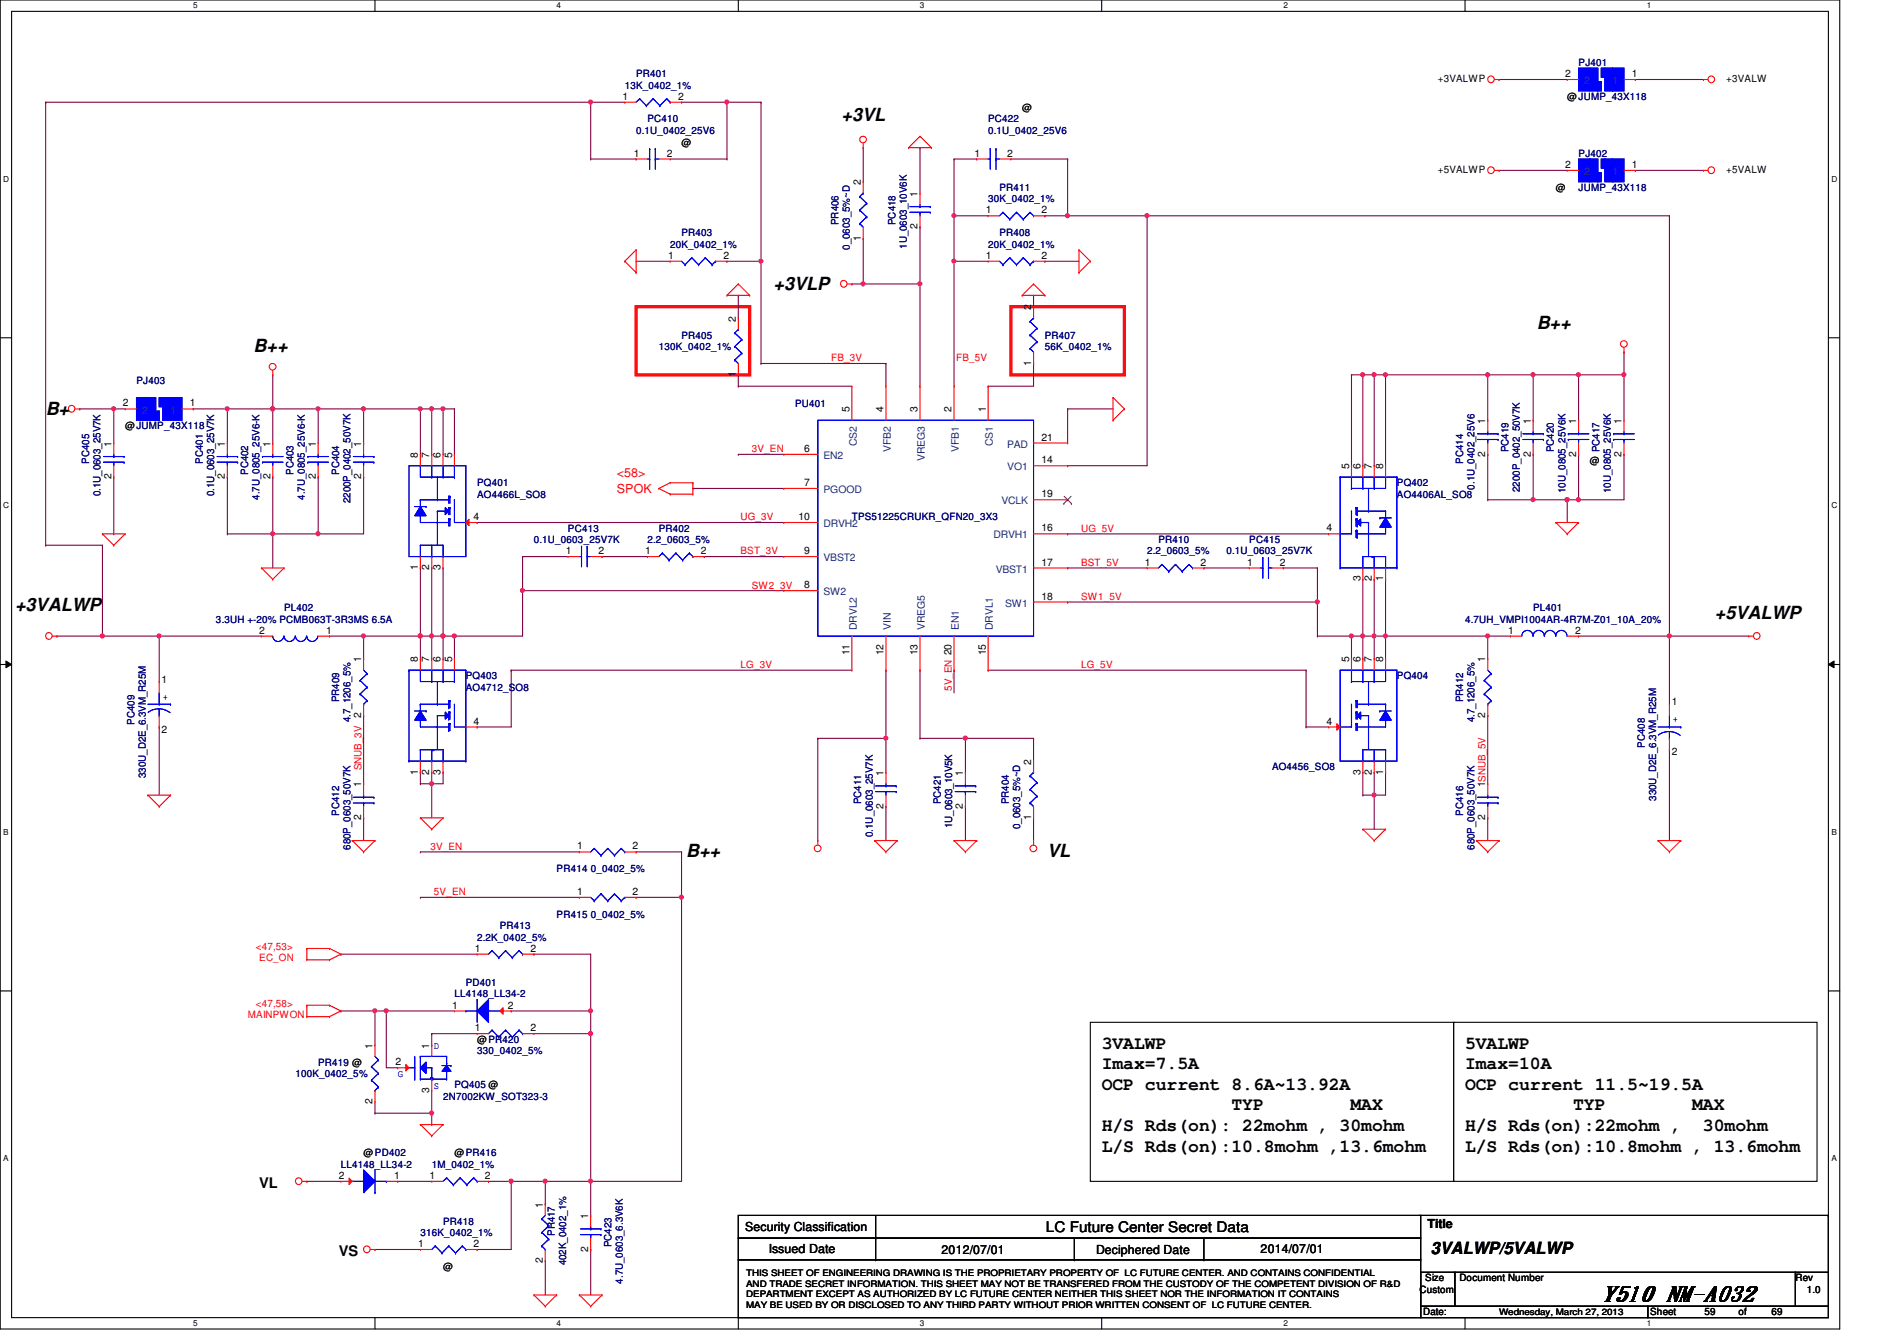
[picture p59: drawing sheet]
<svg xmlns="http://www.w3.org/2000/svg" width="297mm" height="210mm" viewBox="0 0 297 210" stroke-linecap="round" stroke-linejoin="round" font-family="sans-serif">
<defs><g id="words">
<text font-size="3.4" x="250.8" y="203.6">Y510 NM-A032</text>
<g font-size="2.8">
<text x="131.8" y="18.9">+3VL</text>
<text x="121.1" y="45.4">+3VLP</text>
<text x="240.6" y="51.5">B++</text>
<text x="39.7" y="55">B++</text>
<text x="7.2" y="65">B+</text>
<text x="2.4" y="95.6">+3VALWP</text>
<text x="268.5" y="96.8">+5VALWP</text>
<text x="107.4" y="134.2">B++</text>
<text x="164" y="134.2">VL</text>
<text x="172.5" y="164.2">3VALWP</text>
<text x="172.5" y="167.4">Imax=7.5A</text>
<text x="229.4" y="164.2">5VALWP</text>
<text x="229.4" y="167.4">Imax=10A</text>
<text x="172.5" y="170.6">OCP current 8.6A~13.92A</text>
<text x="192.8" y="173.8">TYP</text>
<text x="211.5" y="173.8">MAX</text>
<text x="229.4" y="170.6">OCP current 11.5~19.5A</text>
<text x="246.3" y="173.8">TYP</text>
<text x="265" y="173.8">MAX</text>
<text x="172.5" y="177">H/S Rds(on): 22mohm , 30mohm</text>
<text x="229.4" y="177">H/S Rds(on):22mohm ,</text>
<text x="266.7" y="177">30mohm</text>
<text x="172.5" y="180.3">L/S Rds(on):10.8mohm ,13.6mohm</text>
<text x="229.4" y="180.3">L/S Rds(on):10.8mohm , 13.6mohm</text>
</g>
<text font-size="2.6" x="224.1" y="196.2">3VALWP/5VALWP</text>
<g font-size="2.3">
<text x="40.6" y="186">VL</text>
<text x="53" y="196.6">VS</text>
<text x="163.8" y="192.9">LC Future Center Secret Data</text>
</g>
<g font-size="1.9" fill="#f00">
<text x="96.6" y="77.2">SPOK</text>
<text x="96.6" y="74.7">&lt;58&gt;</text>
</g>
<g font-size="1.9">
<text x="116.7" y="192.7">Security Classification</text>
<text x="120.4" y="196.1">Issued Date</text>
<text x="147.4" y="196.3">2012/07/01</text>
<text x="171.6" y="196.3">Deciphered Date</text>
<text x="197.4" y="196.1">2014/07/01</text>
<text x="223.5" y="192.2">Title</text>
</g>
<g font-size="1.6" fill="#000080">
<text x="247.2" y="10.3">PJ401</text>
<text x="97.8" y="13.9">13K_0402_1%</text>
<text x="99.6" y="12.1">PR401</text>
<text x="99.6" y="21">0.1U_0402_25V6</text>
<text x="101.4" y="19">PC410</text>
<text x="154.7" y="19">PC422</text>
<text x="154.7" y="21">0.1U_0402_25V6</text>
<text x="156.5" y="29.9">PR411</text>
<text x="247.2" y="24.6">PJ402</text>
<text x="247.2" y="29.9">JUMP_43X118</text>
<text x="131.3" y="35.2" transform="rotate(-90 131.3 35.2)">PR406</text>
<text x="140.2" y="35.2" transform="rotate(-90 140.2 35.2)">PC418</text>
<text x="154.7" y="31.7">30K_0402_1%</text>
<text x="104.9" y="38.8">20K_0402_1%</text>
<text x="106.7" y="37">PR403</text>
<text x="133.1" y="39.1" transform="rotate(-90 133.1 39.1)">0_0603_5%~D</text>
<text x="142" y="38.9" transform="rotate(-90 142 38.9)">1U_0603_10V6K</text>
<text x="154.7" y="38.8">20K_0402_1%</text>
<text x="156.5" y="37">PR408</text>
<text x="106.7" y="53">PR405</text>
<text x="163.6" y="53">PR407</text>
<text x="103.2" y="54.8">130K_0402_1%</text>
<text x="163.6" y="54.8">56K_0402_1%</text>
<text x="21.4" y="60.1">PJ403</text>
<text x="124.5" y="63.7">PU401</text>
<text x="236.2" y="70.8" transform="rotate(-90 236.2 70.8)">PC419</text>
<text x="243.3" y="70.8" transform="rotate(-90 243.3 70.8)">PC420</text>
<text x="250.4" y="70.8" transform="rotate(-90 250.4 70.8)">PC417</text>
<text x="14" y="72.6" transform="rotate(-90 14 72.6)">PC405</text>
<text x="15.7" y="77.7" transform="rotate(-90 15.7 77.7)">0.1U_0603_25V7K</text>
<text x="31.7" y="72.6" transform="rotate(-90 31.7 72.6)">PC401</text>
<text x="33.5" y="77.7" transform="rotate(-90 33.5 77.7)">0.1U_0603_25V7K</text>
<text x="38.9" y="74.3" transform="rotate(-90 38.9 74.3)">PC402</text>
<text x="46" y="74.3" transform="rotate(-90 46 74.3)">PC403</text>
<text x="53.1" y="74.3" transform="rotate(-90 53.1 74.3)">PC404</text>
<text x="74.7" y="76.1">PQ401</text>
<text x="74.7" y="77.9">AO4466L_SO8</text>
<text x="218.7" y="76.1">PQ402</text>
<text x="218.7" y="77.9">AO4406AL_SO8</text>
<text x="229.1" y="72.6" transform="rotate(-90 229.1 72.6)">PC414</text>
<text x="230.9" y="76.6" transform="rotate(-90 230.9 76.6)">0.1U_0402_25V6</text>
<text x="238" y="77" transform="rotate(-90 238 77)">2200P_0402_50V7K</text>
<text x="245.1" y="77.2" transform="rotate(-90 245.1 77.2)">10U_0805_25V6K</text>
<text x="252.2" y="77.2" transform="rotate(-90 252.2 77.2)">10U_0805_25V6K</text>
<text x="40.6" y="78.2" transform="rotate(-90 40.6 78.2)">4.7U_0805_25V6-K</text>
<text x="47.7" y="78.2" transform="rotate(-90 47.7 78.2)">4.7U_0805_25V6-K</text>
<text x="54.9" y="78.8" transform="rotate(-90 54.9 78.8)">2200P_0402_50V7K</text>
<text x="88.9" y="83.2">PC413</text>
<text x="103.2" y="83.2">PR402</text>
<text x="133.4" y="81.4">TPS51225CRUKR_QFN20_3X3</text>
<text x="83.6" y="85">0.1U_0603_25V7K</text>
<text x="101.4" y="85">2.2_0603_5%</text>
<text x="179.6" y="86.8">2.2_0603_5%</text>
<text x="181.4" y="85">PR410</text>
<text x="192.1" y="86.8">0.1U_0603_25V7K</text>
<text x="195.6" y="85">PC415</text>
<text x="44.5" y="95.7">PL402</text>
<text x="240.1" y="95.7">PL401</text>
<text x="33.8" y="97.5">3.3UH +-20% PCMB063T-3R3MS 6.5A</text>
<text x="229.4" y="97.5">4.7UH_VMPI1004AR-4R7M-Z01_10A_20%</text>
<text x="72.9" y="106.3">PQ403</text>
<text x="218.7" y="106.3">PQ404</text>
<text x="21.1" y="113.5" transform="rotate(-90 21.1 113.5)">PC409</text>
<text x="53.1" y="109.9" transform="rotate(-90 53.1 109.9)">PR409</text>
<text x="54.9" y="113.1" transform="rotate(-90 54.9 113.1)">4.7_1206_5%</text>
<text x="72.9" y="108.1">AO4712_SO8</text>
<text x="229.1" y="109.9" transform="rotate(-90 229.1 109.9)">PR412</text>
<text x="230.9" y="113.1" transform="rotate(-90 230.9 113.1)">4.7_1206_5%</text>
<text x="257.6" y="117" transform="rotate(-90 257.6 117)">PC408</text>
<text x="22.9" y="121.8" transform="rotate(-90 22.9 121.8)">330U_D2E_6.3VM_R25M</text>
<text x="134.9" y="125.9" transform="rotate(-90 134.9 125.9)">PC411</text>
<text x="147.3" y="125.9" transform="rotate(-90 147.3 125.9)">PC421</text>
<text x="158" y="125.9" transform="rotate(-90 158 125.9)">PR404</text>
<text x="199.2" y="120.6">AO4456_SO8</text>
<text x="259.3" y="125.3" transform="rotate(-90 259.3 125.3)">330U_D2E_6.3VM_R25M</text>
<text x="53.1" y="127.7" transform="rotate(-90 53.1 127.7)">PC412</text>
<text x="136.6" y="131" transform="rotate(-90 136.6 131)">0.1U_0603_25V7K</text>
<text x="149.1" y="129.6" transform="rotate(-90 149.1 129.6)">1U_0603_10V5K</text>
<text x="159.8" y="129.8" transform="rotate(-90 159.8 129.8)">0_0603_5%~D</text>
<text x="229.1" y="127.7" transform="rotate(-90 229.1 127.7)">PC416</text>
<text x="54.9" y="133" transform="rotate(-90 54.9 133)">680P_0603_50V7K</text>
<text x="87.2" y="136.6">PR414 0_0402_5%</text>
<text x="230.9" y="133" transform="rotate(-90 230.9 133)">680P_0603_50V7K</text>
<text x="87.2" y="143.7">PR415 0_0402_5%</text>
<text x="74.7" y="147.2">2.2K_0402_5%</text>
<text x="78.3" y="145.5">PR413</text>
<text x="72.9" y="154.3">PD401</text>
<text x="71.2" y="156.1">LL4148_LL34-2</text>
<text x="49.8" y="166.8">PR419 @</text>
<text x="74.7" y="165">330_0402_5%</text>
<text x="46.3" y="168.6">100K_0402_5%</text>
<text x="69.4" y="172.1">2N7002KW_SOT323-3</text>
<text x="71.2" y="170.3">PQ405 @</text>
<text x="53.4" y="182.8">LL4148_LL34-2</text>
<text x="67.6" y="182.8">1M_0402_1%</text>
<text x="69.4" y="191.7">PR418</text>
<text x="65.8" y="193.5">316K_0402_1%</text>
<text x="86.9" y="193.5" transform="rotate(-90 86.9 193.5)">PR417</text>
<text x="95.8" y="195.2" transform="rotate(-90 95.8 195.2)">PC423</text>
<text x="88.6" y="198.1" transform="rotate(-90 88.6 198.1)">402K_0402_1%</text>
<text x="97.5" y="200.9" transform="rotate(-90 97.5 200.9)">4.7U_0603_6.3V6K</text>
</g>
<g font-size="1.6">
<text x="97.5" y="15.6">1</text>
<text x="106.2" y="15.6">2</text>
<text x="160.1" y="17.4">@</text>
<text x="225.1" y="12.8">+3VALWP</text>
<text x="245.1" y="12.1">2</text>
<text x="245.4" y="15.7">@JUMP_43X118</text>
<text x="255.5" y="12.1">1</text>
<text x="270.3" y="12.8">+3VALW</text>
<text x="106.7" y="22.8">@</text>
<text x="99.3" y="24.5">1</text>
<text x="104.4" y="24.5">2</text>
<text x="134.8" y="29" transform="rotate(-90 134.8 29)">2</text>
<text x="152.6" y="24.5">1</text>
<text x="157.7" y="24.5">2</text>
<text x="225.1" y="27.1">+5VALWP</text>
<text x="243.6" y="29.9">@</text>
<text x="245.1" y="26.3">2</text>
<text x="255.5" y="26.3">1</text>
<text x="270.3" y="27.1">+5VALW</text>
<text x="143.7" y="35.9" transform="rotate(-90 143.7 35.9)">2</text>
<text x="143.7" y="30.8" transform="rotate(-90 143.7 30.8)">1</text>
<text x="154.4" y="33.4">1</text>
<text x="163.1" y="33.4">2</text>
<text x="104.6" y="40.5">1</text>
<text x="113.3" y="40.5">2</text>
<text x="134.8" y="37.7" transform="rotate(-90 134.8 37.7)">1</text>
<text x="154.4" y="40.5">1</text>
<text x="163.1" y="40.5">2</text>
<text x="115.2" y="50.3" transform="rotate(-90 115.2 50.3)">2</text>
<text x="161.5" y="48.6" transform="rotate(-90 161.5 48.6)">2</text>
<text x="115.2" y="59" transform="rotate(-90 115.2 59)">1</text>
<text x="161.5" y="57.2" transform="rotate(-90 161.5 57.2)">1</text>
<text x="19.3" y="63.6">2</text>
<text x="29.7" y="63.6">1</text>
<text x="133" y="64.6" transform="rotate(-90 133 64.6)">5</text>
<text x="138.3" y="64.6" transform="rotate(-90 138.3 64.6)">4</text>
<text x="143.7" y="64.6" transform="rotate(-90 143.7 64.6)">3</text>
<text x="149" y="64.6" transform="rotate(-90 149 64.6)">2</text>
<text x="154.3" y="64.6" transform="rotate(-90 154.3 64.6)">1</text>
<text x="17.4" y="69.9" transform="rotate(-90 17.4 69.9)">1</text>
<text x="19.6" y="67.2">@JUMP_43X118</text>
<text x="35.2" y="69.9" transform="rotate(-90 35.2 69.9)">1</text>
<text x="42.3" y="69.9" transform="rotate(-90 42.3 69.9)">1</text>
<text x="49.4" y="69.9" transform="rotate(-90 49.4 69.9)">1</text>
<text x="56.6" y="69.9" transform="rotate(-90 56.6 69.9)">1</text>
<text x="65.4" y="71.7" transform="rotate(-90 65.4 71.7)">8</text>
<text x="67.2" y="71.7" transform="rotate(-90 67.2 71.7)">7</text>
<text x="69" y="71.7" transform="rotate(-90 69 71.7)">6</text>
<text x="70.8" y="71.7" transform="rotate(-90 70.8 71.7)">5</text>
<text x="125.9" y="70.7">6</text>
<text x="163.1" y="69">21</text>
<text x="232.6" y="71.5" transform="rotate(-90 232.6 71.5)">2</text>
<text x="232.6" y="66.3" transform="rotate(-90 232.6 66.3)">1</text>
<text x="239.7" y="71.5" transform="rotate(-90 239.7 71.5)">2</text>
<text x="239.7" y="66.3" transform="rotate(-90 239.7 66.3)">1</text>
<text x="246.8" y="71.5" transform="rotate(-90 246.8 71.5)">2</text>
<text x="246.8" y="66.3" transform="rotate(-90 246.8 66.3)">1</text>
<text x="253.9" y="71.5" transform="rotate(-90 253.9 71.5)">2</text>
<text x="253.9" y="66.3" transform="rotate(-90 253.9 66.3)">1</text>
<text x="17.4" y="75" transform="rotate(-90 17.4 75)">2</text>
<text x="35.2" y="75" transform="rotate(-90 35.2 75)">2</text>
<text x="42.3" y="75" transform="rotate(-90 42.3 75)">2</text>
<text x="49.4" y="75" transform="rotate(-90 49.4 75)">2</text>
<text x="56.6" y="75" transform="rotate(-90 56.6 75)">2</text>
<text x="125.9" y="76.1">7</text>
<text x="163.1" y="72.5">14</text>
<text x="163.1" y="77.9">19</text>
<text x="211.2" y="73.4" transform="rotate(-90 211.2 73.4)">5</text>
<text x="213" y="73.4" transform="rotate(-90 213 73.4)">6</text>
<text x="214.8" y="73.4" transform="rotate(-90 214.8 73.4)">7</text>
<text x="216.6" y="73.4" transform="rotate(-90 216.6 73.4)">8</text>
<text x="249" y="72.6">@</text>
<text x="74.2" y="81.4">4</text>
<text x="125" y="81.4">10</text>
<text x="163.1" y="83.2">16</text>
<text x="207.7" y="83.2">4</text>
<text x="65.4" y="89.2" transform="rotate(-90 65.4 89.2)">1</text>
<text x="67.2" y="89.2" transform="rotate(-90 67.2 89.2)">2</text>
<text x="69" y="89.2" transform="rotate(-90 69 89.2)">3</text>
<text x="88.6" y="86.7">1</text>
<text x="93.7" y="86.7">2</text>
<text x="101" y="86.7">1</text>
<text x="109.7" y="86.7">2</text>
<text x="125.9" y="86.7">9</text>
<text x="163.1" y="88.5">17</text>
<text x="179.3" y="88.5">1</text>
<text x="188" y="88.5">2</text>
<text x="195.3" y="88.5">1</text>
<text x="200.4" y="88.5">2</text>
<text x="125.9" y="92.1">8</text>
<text x="163.1" y="93.9">18</text>
<text x="213" y="91" transform="rotate(-90 213 91)">3</text>
<text x="214.8" y="91" transform="rotate(-90 214.8 91)">2</text>
<text x="216.6" y="91" transform="rotate(-90 216.6 91)">1</text>
<text x="40.6" y="99.2">2</text>
<text x="51.1" y="99.2">1</text>
<text x="236.2" y="99.2">1</text>
<text x="246.6" y="99.2">2</text>
<text x="25.3" y="106.8">1</text>
<text x="56.6" y="103.7" transform="rotate(-90 56.6 103.7)">1</text>
<text x="65.4" y="103.7" transform="rotate(-90 65.4 103.7)">8</text>
<text x="67.2" y="103.7" transform="rotate(-90 67.2 103.7)">7</text>
<text x="69" y="103.7" transform="rotate(-90 69 103.7)">6</text>
<text x="70.8" y="103.7" transform="rotate(-90 70.8 103.7)">5</text>
<text x="133" y="102.6" transform="rotate(-90 133 102.6)">11</text>
<text x="138.3" y="102.6" transform="rotate(-90 138.3 102.6)">12</text>
<text x="143.7" y="102.6" transform="rotate(-90 143.7 102.6)">13</text>
<text x="154.3" y="102.6" transform="rotate(-90 154.3 102.6)">15</text>
<text x="211.2" y="103.7" transform="rotate(-90 211.2 103.7)">5</text>
<text x="213" y="103.7" transform="rotate(-90 213 103.7)">6</text>
<text x="214.8" y="103.7" transform="rotate(-90 214.8 103.7)">7</text>
<text x="216.6" y="103.7" transform="rotate(-90 216.6 103.7)">8</text>
<text x="232.6" y="103.7" transform="rotate(-90 232.6 103.7)">1</text>
<text x="56.6" y="112.4" transform="rotate(-90 56.6 112.4)">2</text>
<text x="74.2" y="113.4">4</text>
<text x="207.7" y="113.4">4</text>
<text x="232.6" y="112.4" transform="rotate(-90 232.6 112.4)">2</text>
<text x="261.8" y="110.4">1</text>
<text x="25.3" y="114.7">2</text>
<text x="161.5" y="119.7" transform="rotate(-90 161.5 119.7)">2</text>
<text x="261.8" y="118.2">2</text>
<text x="56.6" y="123.2" transform="rotate(-90 56.6 123.2)">1</text>
<text x="65.4" y="121.2" transform="rotate(-90 65.4 121.2)">1</text>
<text x="67.2" y="121.2" transform="rotate(-90 67.2 121.2)">2</text>
<text x="69" y="121.2" transform="rotate(-90 69 121.2)">3</text>
<text x="138.3" y="121.5" transform="rotate(-90 138.3 121.5)">1</text>
<text x="150.8" y="121.5" transform="rotate(-90 150.8 121.5)">1</text>
<text x="213" y="121.2" transform="rotate(-90 213 121.2)">3</text>
<text x="214.8" y="121.2" transform="rotate(-90 214.8 121.2)">2</text>
<text x="216.6" y="121.2" transform="rotate(-90 216.6 121.2)">1</text>
<text x="232.6" y="123.2" transform="rotate(-90 232.6 123.2)">1SNUB_5V</text>
<text x="56.6" y="128.4" transform="rotate(-90 56.6 128.4)">2</text>
<text x="138.3" y="126.6" transform="rotate(-90 138.3 126.6)">2</text>
<text x="150.8" y="126.6" transform="rotate(-90 150.8 126.6)">2</text>
<text x="161.5" y="128.4" transform="rotate(-90 161.5 128.4)">1</text>
<text x="232.6" y="128.4" transform="rotate(-90 232.6 128.4)">2</text>
<text x="90.4" y="133">1</text>
<text x="99.1" y="133">2</text>
<text x="90.4" y="140.1">1</text>
<text x="99.1" y="140.1">2</text>
<text x="74.4" y="149">1</text>
<text x="83.1" y="149">2</text>
<text x="70.8" y="157.9">1</text>
<text x="74.4" y="161.4">1</text>
<text x="79.5" y="157.9">2</text>
<text x="83.1" y="161.4">2</text>
<text x="58.3" y="164.1" transform="rotate(-90 58.3 164.1)">1</text>
<text x="61.9" y="166.8">2</text>
<text x="67.2" y="164.1" transform="rotate(-90 67.2 164.1)">1</text>
<text x="74.7" y="163.2">@PR420</text>
<text x="58.3" y="172.8" transform="rotate(-90 58.3 172.8)">2</text>
<text x="67.2" y="171" transform="rotate(-90 67.2 171)">3</text>
<text x="53" y="184.5">2</text>
<text x="56.9" y="181">@PD402</text>
<text x="61.7" y="184.5">1</text>
<text x="67.3" y="184.5">1</text>
<text x="71.2" y="181">@PR416</text>
<text x="75.9" y="184.5">2</text>
<text x="85" y="189" transform="rotate(-90 85 189)">1</text>
<text x="92.1" y="190.8" transform="rotate(-90 92.1 190.8)">1</text>
<text x="65.5" y="195.2">1</text>
<text x="74.2" y="195.2">2</text>
<text x="85" y="197.7" transform="rotate(-90 85 197.7)">2</text>
<text x="92.1" y="195.9" transform="rotate(-90 92.1 195.9)">2</text>
<text x="69.4" y="198.8">@</text>
<text x="222.3" y="202.4">Custom</text>
<text x="223.2" y="200.6">Size</text>
<text x="228.5" y="200.6">Document Number</text>
<text x="281.1" y="200.6">Rev</text>
<text x="282.9" y="202.4">1.0</text>
<text x="222.8" y="205.9">Date:</text>
<text x="258.4" y="205.9">Sheet</text>
<text x="266.9" y="205.9">59</text>
<text x="272.2" y="205.9">of</text>
<text x="277.4" y="205.9">69</text>
</g>
<g font-size="1.6" fill="#004080">
<text x="248.1" y="13.2">2</text>
<text x="252.5" y="13.2">1</text>
<text x="248.1" y="27.4">2</text>
<text x="252.5" y="27.4">1</text>
<text x="22.3" y="64.7">2</text>
<text x="26.7" y="64.7">1</text>
<text x="128.9" y="71.8">EN2</text>
<text x="134.2" y="69.8" transform="rotate(-90 134.2 69.8)">CS2</text>
<text x="139.5" y="70.8" transform="rotate(-90 139.5 70.8)">VFB2</text>
<text x="150.2" y="70.8" transform="rotate(-90 150.2 70.8)">VFB1</text>
<text x="155.5" y="69.8" transform="rotate(-90 155.5 69.8)">CS1</text>
<text x="157.7" y="70.1">PAD</text>
<text x="128.9" y="77.2">PGOOD</text>
<text x="144.8" y="72.2" transform="rotate(-90 144.8 72.2)">VREG3</text>
<text x="157.7" y="73.6">VO1</text>
<text x="128.9" y="82.5">DRVH2</text>
<text x="156.8" y="79">VCLK</text>
<text x="128.9" y="87.8">VBST2</text>
<text x="155.6" y="84.3">DRVH1</text>
<text x="155.9" y="89.6">VBST1</text>
<text x="128.9" y="93.2">SW2</text>
<text x="157.4" y="95">SW1</text>
<text x="134.2" y="98.7" transform="rotate(-90 134.2 98.7)">DRVL2</text>
<text x="139.5" y="98.7" transform="rotate(-90 139.5 98.7)">VIN</text>
<text x="144.8" y="98.7" transform="rotate(-90 144.8 98.7)">VREG5</text>
<text x="150.2" y="98.7" transform="rotate(-90 150.2 98.7)">EN1</text>
<text x="155.5" y="98.7" transform="rotate(-90 155.5 98.7)">DRVL1</text>
</g>
<g font-size="1.6" fill="#f00">
<text x="130.2" y="56.6">FB_3V</text>
<text x="149.7" y="56.6">FB_5V</text>
<text x="117.7" y="70.8">3V_EN</text>
<text x="115.9" y="81.4">UG_3V</text>
<text x="169.3" y="83.2">UG_5V</text>
<text x="115.9" y="86.8">BST_3V</text>
<text x="169.3" y="88.6">BST_5V</text>
<text x="117.7" y="92.1">SW2_3V</text>
<text x="169.3" y="93.9">SW1_5V</text>
<text x="115.9" y="104.6">LG_3V</text>
<text x="169.3" y="104.6">LG_5V</text>
<text x="149.1" y="108.1" transform="rotate(-90 149.1 108.1)">5V_EN 20</text>
<text x="56.6" y="120.6" transform="rotate(-90 56.6 120.6)">SNUB_3V</text>
<text x="67.4" y="133">3V_EN</text>
<text x="67.9" y="140.1">5V_EN</text>
<text x="40" y="148.7">&lt;47,53&gt;</text>
<text x="40.6" y="150.5">EC_ON</text>
<text x="38.8" y="159.3">MAINPWON</text>
<text x="40" y="157.6">&lt;47,58&gt;</text>
</g>
<g font-size="1.6" fill="#00f">
<text x="25.5" y="109.5">+</text>
<text x="262" y="113.1">+</text>
<text x="67.9" y="164.3">D</text>
<text x="62.3" y="168.5">G</text>
<text x="67.9" y="170.5">S</text>
</g>
<g font-size="1.4">
<text x="116.8" y="199.7">THIS SHEET OF ENGINEERING DRAWING IS THE PROPRIETARY PROPERTY OF LC FUTURE CENTER. AND CONTAINS CONFIDENTIAL</text>
<text x="116.8" y="201.4">AND TRADE SECRET INFORMATION. THIS SHEET MAY NOT BE TRANSFERED FROM THE CUSTODY OF THE COMPETENT DIVISION OF R&amp;D</text>
<text x="116.8" y="203">DEPARTMENT EXCEPT AS AUTHORIZED BY LC FUTURE CENTER NEITHER THIS SHEET NOR THE INFORMATION IT CONTAINS</text>
<text x="116.8" y="204.7">MAY BE USED BY OR DISCLOSED TO ANY THIRD PARTY WITHOUT PRIOR WRITTEN CONSENT OF LC FUTURE CENTER.</text>
<text x="234.7" y="205.8">Wednesday, March 27, 2013</text>
</g>
<g font-size="1.3">
<text x="30.3" y="1.3">5</text>
<text x="87.2" y="1.3">4</text>
<text x="144.1" y="1.3">3</text>
<text x="201" y="1.3">2</text>
<text x="257.8" y="1.3">1</text>
<text x=".5" y="28.4">D</text>
<text x="286.8" y="28.4">D</text>
<text x=".5" y="79.5">C</text>
<text x="286.8" y="79.5">C</text>
<text x=".5" y="130.7">B</text>
<text x="286.8" y="130.7">B</text>
<text x=".5" y="181.8">A</text>
<text x="286.8" y="181.8">A</text>
<text x="30.3" y="207.6">5</text>
<text x="87.2" y="207.6">4</text>
<text x="144.1" y="207.6">3</text>
<text x="201" y="207.6">2</text>
<text x="257.8" y="207.6">1</text>
</g>
</g></defs>
<path d="M0 0h288.1v208h-288.1zM1.8 1.8h284.5v204.4h-284.5z" fill="none" stroke="#000" stroke-width=".17"/>
<g fill="#fff">
<path d="M30.3 .2h.6v1.4h-.6z"/>
<path d="M30.3 206.4h.6v1.4h-.6z"/>
</g>
<path d="M58.7 0v1.8M58.7 206.2v1.8" fill="none" stroke="#000" stroke-width=".17"/>
<g fill="#fff">
<path d="M87.2 .2h.6v1.4h-.6z"/>
<path d="M87.2 206.4h.6v1.4h-.6z"/>
</g>
<path d="M115.6 0v1.8M115.6 206.2v1.8" fill="none" stroke="#000" stroke-width=".17"/>
<g fill="#fff">
<path d="M144.1 .2h.6v1.4h-.6z"/>
<path d="M144.1 206.4h.6v1.4h-.6z"/>
</g>
<path d="M172.5 0v1.8M172.5 206.2v1.8" fill="none" stroke="#000" stroke-width=".17"/>
<g fill="#fff">
<path d="M201 .2h.6v1.4h-.6z"/>
<path d="M201 206.4h.6v1.4h-.6z"/>
</g>
<path d="M229.4 0v1.8M229.4 206.2v1.8" fill="none" stroke="#000" stroke-width=".17"/>
<g fill="#fff">
<path d="M257.8 .2h.7v1.4h-.7z"/>
<path d="M257.8 206.4h.7v1.4h-.7z"/>
<path d="M.5 27.3h.9v1.4h-.9z"/>
<path d="M286.8 27.3h.9v1.4h-.9z"/>
<path d="M.5 78.4h.9v1.4h-.9z"/>
<path d="M286.8 78.4h.9v1.4h-.9z"/>
</g>
<path d="M0 52.9h1.8M286.3 52.9h1.8" fill="none" stroke="#000" stroke-width=".17"/>
<g fill="#fff">
<path d="M.5 129.5h.8v1.4h-.8z"/>
<path d="M286.8 129.5h.8v1.4h-.8z"/>
</g>
<path d="M0 104h1.8M286.3 104h1.8" fill="none" stroke="#000" stroke-width=".17"/>
<path d="M.9 103.5l.9 .5-.9 .5zM286.3 104l.9-.5v1z" fill="#000"/>
<path d="M.9 103.5l.9 .5-.9 .5zM286.3 104l.9-.5v1z" fill="none" stroke="#000" stroke-width=".16"/>
<g fill="#fff">
<path d="M.5 180.6h.8v1.4h-.8z"/>
<path d="M286.8 180.6h.8v1.4h-.8z"/>
</g>
<path d="M0 155.1h1.8M286.3 155.1h1.8M170.7 160h56.9v24.9h-56.9zM227.6 160h56.9v24.9h-56.9z" fill="none" stroke="#000" stroke-width=".17"/>
<path d="M99.6 48h17.8v10.7h-17.8zM158.3 48h17.8v10.7h-17.8z" fill="none" stroke="#f00" stroke-width=".51"/>
<g fill="none" stroke="#800040" stroke-width=".17">
<path d="M7.2 16h.1M7.2 16h85.3v8.9M106.7 16h.1M106.7 16h7.1M113.8 16h.1M113.8 16v8.9M92.5 24.9h.1M92.5 24.9h7.1M99.6 24.9h.1M104.9 24.9h8.9M113.8 24.9h.1M149.4 24.9h.1"/>
<path d="M149.4 24.9h3.5M149.4 24.9v8.9M152.9 24.9h.1M158.3 24.9h8.9M167.2 24.9h.1M167.2 33.8h.1M167.2 24.9v8.9"/>
</g>
<circle cx="167.1" cy="33.8" r=".32" fill="#f0f"/>
<circle cx="167.1" cy="33.8" r=".32" fill="none" stroke="#f0f" stroke-width=".17"/>
<path d="M92.5 16h.1M92.5 16h5.3M163.6 33.8h.1M163.6 33.8h3.6" fill="none" stroke="#800040" stroke-width=".17"/>
<circle cx="92.5" cy="16" r=".32" fill="#f0f"/>
<circle cx="92.5" cy="16" r=".32" fill="none" stroke="#f0f" stroke-width=".17"/>
<g fill="none" stroke="#800040" stroke-width=".17">
<path d="M144.1 35.6h.1M144.1 35.6v8.8h-8.9M167.2 33.8h.1M167.2 33.8h12.4M115.6 46.2h.1M115.6 58.7h.1M115.6 46.2v3.6M115.6 58.7v1.8M135.2 44.4h.1M138.7 56.9h.1M138.7 56.9v3.6M67.6 64h.1"/>
<path d="M67.6 64h1.8M108.5 76.5h.1M108.5 76.5h14.2M24.9 99.6h.1M24.9 99.6v7.1M71.2 99.6h.1M71.2 99.6h10.6M24.9 113.8h.1M24.9 113.8v10.7M80 104.9h.1M80 104.9h53.4"/>
</g>
<circle cx="71.1" cy="99.5" r=".32" fill="#f0f"/>
<circle cx="71.1" cy="99.5" r=".32" fill="none" stroke="#f0f" stroke-width=".17"/>
<path d="M167.2 64h.1M167.2 64h7.1M81.8 92.5h.1M81.8 92.5v7.1M167.2 94.2h.1M167.2 94.2h39.1M138.7 115.6h.1M138.7 115.6v5.3" fill="none" stroke="#800040" stroke-width=".17"/>
<circle cx="206.3" cy="94.2" r=".32" fill="#f0f"/>
<circle cx="206.3" cy="94.2" r=".32" fill="none" stroke="#f0f" stroke-width=".17"/>
<path d="M206.3 88.9h.1M206.3 88.9v5.3M213.4 99.6h.1M213.4 99.6h1.8M138.7 104.9h.1M138.7 104.9v10.7" fill="none" stroke="#800040" stroke-width=".17"/>
<circle cx="213.4" cy="99.5" r=".32" fill="#f0f"/>
<circle cx="213.4" cy="99.5" r=".32" fill="none" stroke="#f0f" stroke-width=".17"/>
<g fill="none" stroke="#800040" stroke-width=".17">
<path d="M7.2 16h.1M7.2 16v69.3M119.2 56.9h.1M119.2 56.9h19.5M149.4 40.9h.1M149.4 40.9h5.3M163.6 40.9h.1M163.6 40.9h5.3M167.2 64h.1M167.2 64v5.3M7.2 85.3h.1M7.2 85.3h8.8"/>
<path d="M16 85.3h.1M16 85.3v14.3M65.8 99.6h.1M65.8 99.6h1.8M144.1 115.6h.1M144.1 115.6h7.1"/>
</g>
<circle cx="65.8" cy="99.5" r=".32" fill="#f0f"/>
<circle cx="65.8" cy="99.5" r=".32" fill="none" stroke="#f0f" stroke-width=".17"/>
<g fill="none" stroke="#800040" stroke-width=".17">
<path d="M99.6 40.9h.1M99.6 40.9h5.3M113.8 40.9h.1M113.8 40.9h5.4M240.1 58.7h.1M240.1 58.7h7.1M247.2 58.7h.1M247.2 58.7v7.1M115.6 60.5h.1M115.6 60.5h17.8M247.2 78.2h.1M247.2 78.2h7.1"/>
<path d="M69.4 88.9h.1M69.4 88.9v10.7M167.2 83.6h.1M167.2 88.9h.1M167.2 83.6h40.9M167.2 88.9h12.4M188.5 88.9h.1M188.5 88.9h7.1M215.2 99.6h.1M217 90.7h.1M217 90.7v8.9h-1.8M138.7 126.2h.1"/>
<path d="M138.7 126.2v5.4"/>
</g>
<circle cx="240" cy="58.6" r=".32" fill="#f0f"/>
<circle cx="240" cy="58.6" r=".32" fill="none" stroke="#f0f" stroke-width=".17"/>
<path d="M240.1 58.7h.1M240.1 58.7v7.1M233 99.6h.1M233 99.6h3.5M261.4 99.6h.1M261.4 99.6h12.5M261.4 99.6v10.6" fill="none" stroke="#800040" stroke-width=".17"/>
<circle cx="261.4" cy="99.5" r=".32" fill="#f0f"/>
<circle cx="261.4" cy="99.5" r=".32" fill="none" stroke="#f0f" stroke-width=".17"/>
<path d="M233 58.7h.1M233 58.7h7.1M240.1 71.1h.1M240.1 71.1v7.1M247.2 71.1h.1M247.2 71.1v7.1M247.2 99.6h.1M247.2 99.6h14.2" fill="none" stroke="#800040" stroke-width=".17"/>
<circle cx="232.9" cy="58.6" r=".32" fill="#f0f"/>
<circle cx="232.9" cy="58.6" r=".32" fill="none" stroke="#f0f" stroke-width=".17"/>
<path d="M240.1 78.2h.1M240.1 78.2h5.3M245.4 78.2h.1M245.4 78.2v3.6" fill="none" stroke="#800040" stroke-width=".17"/>
<circle cx="245.4" cy="78.2" r=".32" fill="#f0f"/>
<circle cx="245.4" cy="78.2" r=".32" fill="none" stroke="#f0f" stroke-width=".17"/>
<path d="M215.2 90.7h.1M215.2 90.7v8.9M154.7 104.9h.1M154.7 104.9h49.8M204.5 104.9h.1M204.5 104.9v8.9" fill="none" stroke="#800040" stroke-width=".17"/>
<circle cx="215.2" cy="99.5" r=".32" fill="#f0f"/>
<circle cx="215.2" cy="99.5" r=".32" fill="none" stroke="#f0f" stroke-width=".17"/>
<path d="M215.2 124.5h.1M215.2 124.5v5.3" fill="none" stroke="#800040" stroke-width=".17"/>
<circle cx="215.2" cy="124.4" r=".32" fill="#f0f"/>
<circle cx="215.2" cy="124.4" r=".32" fill="none" stroke="#f0f" stroke-width=".17"/>
<path d="M161.8 56.9h.1M161.8 56.9v3.6h-7.1M154.7 60.5h.1M233 99.6h.1M233 99.6v3.5M233 112h.1M233 112v10.7M233 128h.1M233 128v3.6" fill="none" stroke="#800040" stroke-width=".17"/>
<circle cx="232.9" cy="99.5" r=".32" fill="#f0f"/>
<circle cx="232.9" cy="99.5" r=".32" fill="none" stroke="#f0f" stroke-width=".17"/>
<path d="M233 58.7h.1M233 58.7v7.1M233 71.1h.1M233 78.2h.1M233 71.1v7.1M233 78.2h7.1" fill="none" stroke="#800040" stroke-width=".17"/>
<circle cx="240" cy="78.2" r=".32" fill="#f0f"/>
<circle cx="240" cy="78.2" r=".32" fill="none" stroke="#f0f" stroke-width=".17"/>
<path d="M213.4 58.7h.1M213.4 58.7v14.2" fill="none" stroke="#800040" stroke-width=".17"/>
<circle cx="213.4" cy="58.6" r=".32" fill="#f0f"/>
<circle cx="213.4" cy="58.6" r=".32" fill="none" stroke="#f0f" stroke-width=".17"/>
<path d="M245.4 78.2h.1M245.4 78.2h1.8M201 88.9h.1M201 88.9h5.3M213.4 99.6h.1M213.4 99.6v3.5M204.5 113.8h.1M204.5 113.8h3.6M261.4 117.3h.1M261.4 117.3v14.3" fill="none" stroke="#800040" stroke-width=".17"/>
<circle cx="247.2" cy="78.2" r=".32" fill="#f0f"/>
<circle cx="247.2" cy="78.2" r=".32" fill="none" stroke="#f0f" stroke-width=".17"/>
<circle cx="245.4" cy="78.2" r=".32" fill="#f0f"/>
<circle cx="245.4" cy="78.2" r=".32" fill="none" stroke="#f0f" stroke-width=".17"/>
<path d="M254.3 58.7h.1M254.3 58.7v7.1" fill="none" stroke="#800040" stroke-width=".17"/>
<circle cx="254.3" cy="58.6" r=".32" fill="#f0f"/>
<circle cx="254.3" cy="58.6" r=".32" fill="none" stroke="#f0f" stroke-width=".17"/>
<path d="M247.2 58.7h.1M247.2 58.7h7.1" fill="none" stroke="#800040" stroke-width=".17"/>
<circle cx="247.2" cy="58.6" r=".32" fill="#f0f"/>
<circle cx="247.2" cy="58.6" r=".32" fill="none" stroke="#f0f" stroke-width=".17"/>
<path d="M254.3 71.1h.1M254.3 71.1v7.1M217 99.6h.1M217 99.6h16M213.4 124.5h.1M213.4 120.9h.1M213.4 120.9v3.6M215.2 124.5h.1M215.2 120.9h.1M215.2 120.9v3.6M217 120.9h.1M217 120.9v3.6h-3.6" fill="none" stroke="#800040" stroke-width=".17"/>
<circle cx="216.9" cy="99.5" r=".32" fill="#f0f"/>
<circle cx="216.9" cy="99.5" r=".32" fill="none" stroke="#f0f" stroke-width=".17"/>
<path d="M119.2 16h.1M119.2 16v24.9M161.8 48h.1M161.8 46.2v1.8M128.1 115.6h.1M128.1 115.6v16M128.1 115.6h10.6" fill="none" stroke="#800040" stroke-width=".17"/>
<circle cx="138.7" cy="115.5" r=".32" fill="#f0f"/>
<circle cx="138.7" cy="115.5" r=".32" fill="none" stroke="#f0f" stroke-width=".17"/>
<path d="M217 58.7h.1M217 58.7h16M149.4 104.9h.1M149.4 104.9v3.6" fill="none" stroke="#800040" stroke-width=".17"/>
<circle cx="216.9" cy="58.6" r=".32" fill="#f0f"/>
<circle cx="216.9" cy="58.6" r=".32" fill="none" stroke="#f0f" stroke-width=".17"/>
<path d="M42.7 58.7h.1M42.7 58.7v10.6M17.8 64h.1M17.8 64h1.8M30.3 64h.1M30.3 64h5.3M42.7 64h.1M94.3 87.1h.1M94.3 87.1h7.1" fill="none" stroke="#800040" stroke-width=".17"/>
<circle cx="42.7" cy="64" r=".32" fill="#f0f"/>
<circle cx="42.7" cy="64" r=".32" fill="none" stroke="#f0f" stroke-width=".17"/>
<path d="M42.7 83.6h.1M42.7 83.6v5.3" fill="none" stroke="#800040" stroke-width=".17"/>
<circle cx="42.7" cy="83.5" r=".32" fill="#f0f"/>
<circle cx="42.7" cy="83.5" r=".32" fill="none" stroke="#f0f" stroke-width=".17"/>
<path d="M49.8 64h.1M49.8 74.7h.1M49.8 64v5.3M49.8 74.7v8.9M81.8 87.1h.1M81.8 87.1v5.4M81.8 87.1h7.1M110.3 87.1h.1M110.3 87.1h12.4" fill="none" stroke="#800040" stroke-width=".17"/>
<circle cx="49.8" cy="83.5" r=".32" fill="#f0f"/>
<circle cx="49.8" cy="83.5" r=".32" fill="none" stroke="#f0f" stroke-width=".17"/>
<path d="M42.7 74.7h.1M42.7 74.7v8.9M24.9 99.6h.1M24.9 99.6h16" fill="none" stroke="#800040" stroke-width=".17"/>
<circle cx="24.9" cy="99.5" r=".32" fill="#f0f"/>
<circle cx="24.9" cy="99.5" r=".32" fill="none" stroke="#f0f" stroke-width=".17"/>
<path d="M35.6 64h.1M35.6 64h7.1" fill="none" stroke="#800040" stroke-width=".17"/>
<circle cx="42.7" cy="64" r=".32" fill="#f0f"/>
<circle cx="42.7" cy="64" r=".32" fill="none" stroke="#f0f" stroke-width=".17"/>
<path d="M42.7 83.6h.1M42.7 83.6h7.1M56.9 99.6h.1M56.9 99.6h8.9M67.6 88.9h.1M67.6 88.9v10.7M74.7 81.8h.1M74.7 81.8h48" fill="none" stroke="#800040" stroke-width=".17"/>
<circle cx="65.8" cy="99.5" r=".32" fill="#f0f"/>
<circle cx="65.8" cy="99.5" r=".32" fill="none" stroke="#f0f" stroke-width=".17"/>
<circle cx="56.9" cy="99.5" r=".32" fill="#f0f"/>
<circle cx="56.9" cy="99.5" r=".32" fill="none" stroke="#f0f" stroke-width=".17"/>
<path d="M69.4 99.6h.1M69.4 99.6v3.5" fill="none" stroke="#800040" stroke-width=".17"/>
<circle cx="69.4" cy="99.5" r=".32" fill="#f0f"/>
<circle cx="69.4" cy="99.5" r=".32" fill="none" stroke="#f0f" stroke-width=".17"/>
<path d="M67.6 99.6h.1M67.6 99.6h1.8" fill="none" stroke="#800040" stroke-width=".17"/>
<circle cx="67.6" cy="99.5" r=".32" fill="#f0f"/>
<circle cx="67.6" cy="99.5" r=".32" fill="none" stroke="#f0f" stroke-width=".17"/>
<path d="M74.7 113.8h.1M80 104.9h.1M80 104.9v8.9h-5.3M65.8 120.9h.1M65.8 122.7h.1M65.8 120.9v1.8M65.8 122.7h1.8M67.6 122.7h.1M67.6 120.9h.1M67.6 120.9v7.1" fill="none" stroke="#800040" stroke-width=".17"/>
<circle cx="67.6" cy="122.7" r=".32" fill="#f0f"/>
<circle cx="67.6" cy="122.7" r=".32" fill="none" stroke="#f0f" stroke-width=".17"/>
<path d="M35.6 74.7h.1M35.6 64h.1M35.6 64v5.3M35.6 74.7v8.9M67.6 122.7h.1M69.4 120.9h.1M69.4 120.9v1.8h-1.8" fill="none" stroke="#800040" stroke-width=".17"/>
<circle cx="35.6" cy="64" r=".32" fill="#f0f"/>
<circle cx="35.6" cy="64" r=".32" fill="none" stroke="#f0f" stroke-width=".17"/>
<path d="M69.4 64h.1M69.4 64v7.1M35.6 83.6h.1M35.6 83.6h7.1" fill="none" stroke="#800040" stroke-width=".17"/>
<circle cx="69.4" cy="64" r=".32" fill="#f0f"/>
<circle cx="69.4" cy="64" r=".32" fill="none" stroke="#f0f" stroke-width=".17"/>
<path d="M81.8 92.5h.1M81.8 92.5h40.9" fill="none" stroke="#800040" stroke-width=".17"/>
<circle cx="81.8" cy="92.4" r=".32" fill="#f0f"/>
<circle cx="81.8" cy="92.4" r=".32" fill="none" stroke="#f0f" stroke-width=".17"/>
<path d="M42.7 64h.1M42.7 64h7.1" fill="none" stroke="#800040" stroke-width=".17"/>
<circle cx="42.7" cy="64" r=".32" fill="#f0f"/>
<circle cx="42.7" cy="64" r=".32" fill="none" stroke="#f0f" stroke-width=".17"/>
<path d="M49.8 64h.1M49.8 64h7.1M56.9 64h.1M56.9 64v5.3" fill="none" stroke="#800040" stroke-width=".17"/>
<circle cx="49.8" cy="64" r=".32" fill="#f0f"/>
<circle cx="49.8" cy="64" r=".32" fill="none" stroke="#f0f" stroke-width=".17"/>
<path d="M144.1 44.4h.1M144.1 44.4v16.1M56.9 74.7h.1M56.9 74.7v8.9h-7.1M49.8 83.6h.1" fill="none" stroke="#800040" stroke-width=".17"/>
<circle cx="144" cy="44.4" r=".32" fill="#f0f"/>
<circle cx="144" cy="44.4" r=".32" fill="none" stroke="#f0f" stroke-width=".17"/>
<path d="M149.4 40.9h.1M149.4 40.9v19.6" fill="none" stroke="#800040" stroke-width=".17"/>
<circle cx="149.4" cy="40.9" r=".32" fill="#f0f"/>
<circle cx="149.4" cy="40.9" r=".32" fill="none" stroke="#f0f" stroke-width=".17"/>
<path d="M65.8 88.9h.1M65.8 88.9v10.7M151.2 115.6h.1M151.2 115.6h10.6" fill="none" stroke="#800040" stroke-width=".17"/>
<circle cx="151.1" cy="115.5" r=".32" fill="#f0f"/>
<circle cx="151.1" cy="115.5" r=".32" fill="none" stroke="#f0f" stroke-width=".17"/>
<path d="M144.1 23.1h.1M144.1 23.1v7.1M149.4 33.8h.1M149.4 33.8v7.1M149.4 33.8h5.3M151.2 115.6h.1M151.2 115.6v5.3" fill="none" stroke="#800040" stroke-width=".17"/>
<circle cx="149.4" cy="33.8" r=".32" fill="#f0f"/>
<circle cx="149.4" cy="33.8" r=".32" fill="none" stroke="#f0f" stroke-width=".17"/>
<path d="M179.6 33.8h.1M179.6 33.8v39.1M56.9 99.6h.1M56.9 99.6v3.5" fill="none" stroke="#800040" stroke-width=".17"/>
<circle cx="179.6" cy="33.8" r=".32" fill="#f0f"/>
<circle cx="179.6" cy="33.8" r=".32" fill="none" stroke="#f0f" stroke-width=".17"/>
<path d="M167.2 72.9h.1M167.2 72.9h12.4M16 99.6h.1M16 99.6h8.9M144.1 104.9h.1M144.1 104.9v10.7" fill="none" stroke="#800040" stroke-width=".17"/>
<circle cx="16" cy="99.5" r=".32" fill="#f0f"/>
<circle cx="16" cy="99.5" r=".32" fill="none" stroke="#f0f" stroke-width=".17"/>
<path d="M135.2 37.3h.1M135.2 37.3v7.1M254.3 55.1h.1M254.3 55.1v3.6M8.9 99.6h.1M8.9 99.6h7.1M51.6 99.6h.1M51.6 99.6h5.3" fill="none" stroke="#800040" stroke-width=".17"/>
<circle cx="135.1" cy="44.4" r=".32" fill="#f0f"/>
<circle cx="135.1" cy="44.4" r=".32" fill="none" stroke="#f0f" stroke-width=".17"/>
<g fill="none" stroke="#800040" stroke-width=".17">
<path d="M135.2 23.1h.1M135.2 23.1v5.3M119.2 40.9h.1M119.2 40.9v16M115.6 71.1h.1M115.6 71.1h7.1M213.4 90.7h.1M213.4 90.7v8.9M56.9 112h.1M56.9 112v10.7M56.9 128h.1M56.9 128v3.6"/>
<path d="M151.2 126.2h.1M151.2 126.2v5.4"/>
</g>
<circle cx="119.1" cy="40.9" r=".32" fill="#f0f"/>
<circle cx="119.1" cy="40.9" r=".32" fill="none" stroke="#f0f" stroke-width=".17"/>
<path d="M113.8 16h.1M113.8 16h5.4" fill="none" stroke="#800040" stroke-width=".17"/>
<circle cx="113.8" cy="16" r=".32" fill="#f0f"/>
<circle cx="113.8" cy="16" r=".32" fill="none" stroke="#f0f" stroke-width=".17"/>
<path d="M206.3 99.6h.1M206.3 94.2v5.4M206.3 99.6h5.3M211.6 99.6h.1M161.8 115.6h.1M161.8 115.6v3.5M161.8 128h.1M161.8 128v3.6" fill="none" stroke="#800040" stroke-width=".17"/>
<circle cx="211.6" cy="99.5" r=".32" fill="#f0f"/>
<circle cx="211.6" cy="99.5" r=".32" fill="none" stroke="#f0f" stroke-width=".17"/>
<path d="M179.6 33.8h81.8M261.4 33.8h.1M261.4 33.8v65.8M261.4 99.6h.1M106.7 140.5h.1M106.7 140.5v44.4" fill="none" stroke="#800040" stroke-width=".17"/>
<circle cx="106.7" cy="140.4" r=".32" fill="#f0f"/>
<circle cx="106.7" cy="140.4" r=".32" fill="none" stroke="#f0f" stroke-width=".17"/>
<path d="M60.5 158.2h.1M60.5 158.2h10.7M80 158.2h.1M80 158.2h12.5M92.5 161.8h.1M92.5 161.8v23.1" fill="none" stroke="#800040" stroke-width=".17"/>
<circle cx="92.5" cy="161.8" r=".32" fill="#f0f"/>
<circle cx="92.5" cy="161.8" r=".32" fill="none" stroke="#f0f" stroke-width=".17"/>
<path d="M48 184.9h.1M48 184.9h5.4M58.7 195.6h.1M58.7 195.6h7.1M62.3 184.9h.1M62.3 184.9h5.3M74.7 195.6h.1M76.5 184.9h.1M76.5 184.9h8.9v3.6M80 184.9h.1M80 184.9v10.7h-5.3M85.4 188.5h.1" fill="none" stroke="#800040" stroke-width=".17"/>
<circle cx="85.4" cy="184.9" r=".32" fill="#f0f"/>
<circle cx="85.4" cy="184.9" r=".32" fill="none" stroke="#f0f" stroke-width=".17"/>
<circle cx="80" cy="184.9" r=".32" fill="#f0f"/>
<circle cx="80" cy="184.9" r=".32" fill="none" stroke="#f0f" stroke-width=".17"/>
<g fill="none" stroke="#800040" stroke-width=".17">
<path d="M65.8 133.3h.1M65.8 133.3h24.9M99.6 133.3h.1M99.6 133.3h7.1M106.7 133.3h.1M106.7 133.3v7.2h-7.1M65.8 140.5h.1M65.8 140.5h24.9M99.6 140.5h.1M85.4 197.4h.1M85.4 197.4v5.3M92.5 184.9h.1"/>
<path d="M92.5 184.9v5.3"/>
</g>
<circle cx="92.5" cy="184.9" r=".32" fill="#f0f"/>
<circle cx="92.5" cy="184.9" r=".32" fill="none" stroke="#f0f" stroke-width=".17"/>
<path d="M65.8 64h.1M65.8 64v7.1M53.4 149.4h.1M53.4 149.4h21.3M83.6 149.4h.1M83.6 149.4h8.9M85.4 184.9h.1M85.4 184.9h7.1M92.5 195.6h.1M92.5 195.6v7.1" fill="none" stroke="#800040" stroke-width=".17"/>
<circle cx="65.8" cy="64" r=".32" fill="#f0f"/>
<circle cx="65.8" cy="64" r=".32" fill="none" stroke="#f0f" stroke-width=".17"/>
<path d="M56.9 64h.1M56.9 64h8.9" fill="none" stroke="#800040" stroke-width=".17"/>
<circle cx="56.9" cy="64" r=".32" fill="#f0f"/>
<circle cx="56.9" cy="64" r=".32" fill="none" stroke="#f0f" stroke-width=".17"/>
<path d="M67.6 64h.1M67.6 64v7.1" fill="none" stroke="#800040" stroke-width=".17"/>
<circle cx="67.6" cy="64" r=".32" fill="#f0f"/>
<circle cx="67.6" cy="64" r=".32" fill="none" stroke="#f0f" stroke-width=".17"/>
<path d="M65.8 64h.1M65.8 64h1.8M69.4 64h1.8M71.2 64h.1M71.2 71.1h.1M71.2 64v7.1M69.4 99.6h.1M69.4 99.6h1.8M71.2 99.6h.1M71.2 99.6v3.5" fill="none" stroke="#800040" stroke-width=".17"/>
<circle cx="69.4" cy="99.5" r=".32" fill="#f0f"/>
<circle cx="69.4" cy="99.5" r=".32" fill="none" stroke="#f0f" stroke-width=".17"/>
<path d="M213.4 58.7h.1M213.4 58.7h3.6M215.2 58.7h.1M215.2 58.7v14.2M217 58.7h.1M217 58.7v14.2M65.8 99.6h.1M65.8 99.6v3.5M67.6 99.6h.1M67.6 99.6v3.5" fill="none" stroke="#800040" stroke-width=".17"/>
<circle cx="215.2" cy="58.6" r=".32" fill="#f0f"/>
<circle cx="215.2" cy="58.6" r=".32" fill="none" stroke="#f0f" stroke-width=".17"/>
<g fill="none" stroke="#800040" stroke-width=".17">
<path d="M211.6 58.7h.1M211.6 58.7v14.2M211.6 58.7h1.8M213.4 58.7h.1M17.8 64h.1M17.8 64v5.3M211.6 99.6h.1M211.6 99.6v3.5M211.6 99.6h1.8M213.4 99.6h.1M215.2 99.6h.1M215.2 99.6v3.5"/>
<path d="M217 99.6h.1M217 99.6v3.5"/>
</g>
<circle cx="17.8" cy="64" r=".32" fill="#f0f"/>
<circle cx="17.8" cy="64" r=".32" fill="none" stroke="#f0f" stroke-width=".17"/>
<g fill="none" stroke="#800040" stroke-width=".17">
<path d="M234.7 12.4h.1M234.7 12.4h10.7M256.1 12.4h.1M256.1 12.4h10.6M234.7 26.7h.1M234.7 26.7h10.7M256.1 26.7h.1M256.1 26.7h10.6M133.4 44.4h.1M133.4 44.4h1.8M12.5 64h.1M12.5 64h5.3"/>
<path d="M17.8 74.7v8.9M17.8 83.6h.1M53.4 158.2h.1M53.4 158.2h5.3M58.7 158.2h.1M58.7 158.2v5.4M58.7 174.2h.1M58.7 172.5v1.7M58.7 174.2h8.9M67.6 174.2h.1M67.6 170.7v3.5"/>
</g>
<circle cx="67.6" cy="174.2" r=".32" fill="#f0f"/>
<circle cx="67.6" cy="174.2" r=".32" fill="none" stroke="#f0f" stroke-width=".17"/>
<path d="M60.5 158.2h.1M60.5 158.2v8.9M67.6 176h.1M67.6 174.2v1.8" fill="none" stroke="#800040" stroke-width=".17"/>
<circle cx="60.5" cy="158.2" r=".32" fill="#f0f"/>
<circle cx="60.5" cy="158.2" r=".32" fill="none" stroke="#f0f" stroke-width=".17"/>
<path d="M58.7 158.2h.1M58.7 158.2h1.8" fill="none" stroke="#800040" stroke-width=".17"/>
<circle cx="58.7" cy="158.2" r=".32" fill="#f0f"/>
<circle cx="58.7" cy="158.2" r=".32" fill="none" stroke="#f0f" stroke-width=".17"/>
<path d="M92.5 158.2h.1M92.5 149.4v12.4M67.6 161.8h.1M67.6 163.6h.1M67.6 161.8h7.1M67.6 161.8v1.8M83.6 161.8h8.9M92.5 161.8h.1" fill="none" stroke="#800040" stroke-width=".17"/>
<circle cx="92.5" cy="158.2" r=".32" fill="#f0f"/>
<circle cx="92.5" cy="158.2" r=".32" fill="none" stroke="#f0f" stroke-width=".17"/>
<path d="M60.5 167.1h1.8M62.3 167.1h.1M92.5 184.9h.1M92.5 184.9h14.2" fill="none" stroke="#800040" stroke-width=".17"/>
<g fill="none" stroke="#f00" stroke-width=".17">
<path d="M234 12.4h.7M234.7 12.4h.1M266.7 12.4h.1M266.7 12.4h.8M99.6 39.1h.1M99.6 39.1v3.6M99.6 39.1l-1.8 1.8M135.2 23.1h.1M135.2 22.4v.7M142.3 23.1h.1M142.3 23.1h3.5M144.1 21.3h.1"/>
<path d="M144.1 21.3l-1.8 1.8M144.1 21.3l1.7 1.8M145.8 23.1h.1M168.9 39.1h.1M168.9 39.1v3.6M168.9 39.1l1.8 1.8M234 26.7h.7M234.7 26.7h.1M266.7 26.7h.1M266.7 26.7h.8M42.7 58.7h.1M42.7 58v.7"/>
<path d="M97.8 40.9h.1M97.8 40.9l1.8 1.8M99.6 42.7h.1M113.8 46.2h.1M113.8 46.2h3.6M115.6 44.4h.1M115.6 58.7h.1M115.6 49.8h.1M115.6 44.4l-1.8 1.8M115.6 44.4l1.8 1.8M115.6 49.8v1.8M115.6 56.9v1.8"/>
<path d="M117.4 46.2h.1M132.7 44.4h.7M133.4 44.4h.1M160.1 46.2h.1M160.1 46.2h3.5M161.8 44.4h.1M161.8 44.4l-1.7 1.8M161.8 44.4l1.8 1.8M163.6 46.2h.1M168.9 42.7h.1M170.7 40.9h.1M170.7 40.9l-1.8 1.8"/>
<path d="M254.3 55.1h.1M254.3 54.4v.7M11.8 64h.7M12.5 64h.1M49.8 69.3h.1M49.8 74.7h.1M49.8 69.3v1.8M49.8 72.9v1.8M103.2 76.5h.1M103.2 76.5l1.7 .8M104.9 75.6h.1M104.9 77.3h.1"/>
<path d="M104.9 75.6l-1.7 .9M104.9 75.6h3.6M104.9 77.3h3.6M108.5 75.6h.1M108.5 77.3h.1M108.5 75.6v1.7M174.3 62.2h.1M174.3 65.8h.1M174.3 62.2v3.6M174.3 62.2l1.8 1.8M176.1 64h.1M176.1 64l-1.8 1.8"/>
<path d="M8.2 99.6h.7M8.9 99.6h.1M16 83.6h.1M16 83.6h3.6M16 83.6l1.8 1.7M17.8 85.3h.1M19.6 83.6h.1M19.6 83.6l-1.8 1.7M40.9 88.9h.1M40.9 88.9h3.6M40.9 88.9l1.8 1.8M42.7 90.7h.1"/>
<path d="M44.5 88.9h.1M44.5 88.9l-1.8 1.8M195.6 88.9h.1M195.6 88.9h1.8M199.2 88.9h1.8M201 88.9h.1M243.6 81.8h.1M243.6 81.8h3.6M243.6 81.8l1.8 1.8M245.4 83.6h.1M247.2 81.8h.1M247.2 81.8l-1.8 1.8"/>
<path d="M273.9 99.6h.1M273.9 99.6h.7M23.2 124.5h.1M23.2 124.5h3.5M23.2 124.5l1.7 1.7M24.9 126.2h.1M26.7 124.5h.1M26.7 124.5l-1.8 1.7M55.2 131.6h.1M55.2 131.6h3.5M55.2 131.6l1.7 1.7M56.9 133.3h.1"/>
<path d="M58.7 131.6h.1M58.7 131.6l-1.8 1.7M65.8 128h.1M65.8 128h3.6M65.8 128l1.8 1.8M67.6 129.8h.1M69.4 128h.1M69.4 128l-1.8 1.8M128.1 131.6h.1M128.1 131.6v.7M136.9 131.6h.1M136.9 131.6h3.6"/>
<path d="M136.9 131.6l1.8 1.7M138.7 133.3h.1M138.7 120.9h.1M138.7 126.2h.1M138.7 120.9v1.8M138.7 124.5v1.7M140.5 131.6h.1M140.5 131.6l-1.8 1.7M149.4 131.6h.1M149.4 131.6h3.5M149.4 131.6l1.8 1.7M151.2 133.3h.1"/>
<path d="M152.9 131.6h.1M152.9 131.6l-1.7 1.7M161.8 131.6h.1M161.8 131.6v.7M213.4 129.8h.1M213.4 129.8h3.6M213.4 129.8l1.8 1.8M215.2 131.6h.1M217 129.8h.1M217 129.8l-1.8 1.8M231.2 131.6h.1M231.2 131.6h3.5"/>
<path d="M231.2 131.6l1.8 1.7M233 133.3h.1M234.7 131.6h.1M234.7 131.6l-1.7 1.7M259.6 131.6h.1M259.6 131.6h3.6M259.6 131.6l1.8 1.7M261.4 133.3h.1M263.2 131.6h.1M263.2 131.6l-1.8 1.7M48 150.2h.1M48 148.5h.1"/>
<path d="M48 159.1h.1M48 157.4h.1M48 148.5h3.6M48 150.2h3.6M48 148.5v1.7M48 157.4v1.7M48 157.4h3.6M48 159.1h3.6M51.6 148.5h.1M51.6 150.2h.1M51.6 157.4h.1M51.6 159.1h.1"/>
<path d="M51.6 148.5l1.8 .9M51.6 157.4l1.8 .8M53.4 149.4h.1M53.4 158.2h.1M53.4 149.4l-1.8 .8M53.4 158.2l-1.8 .9M65.8 176h.1M65.8 176h3.6M65.8 176l1.8 1.8M67.6 177.8h.1M69.4 176h.1M69.4 176l-1.8 1.8"/>
<path d="M47.3 184.9h.7M48 184.9h.1M58 195.6h.7M58.7 195.6h.1M83.6 202.7h.1M83.6 202.7h3.6M83.6 202.7l1.8 1.8M85.4 204.5h.1M87.2 202.7h.1M87.2 202.7l-1.8 1.8M90.7 202.7h.1M90.7 202.7h3.6"/>
<path d="M90.7 202.7l1.8 1.8M92.5 204.5h.1M94.3 202.7h.1M94.3 202.7l-1.8 1.8"/>
<circle cx="233.5" cy="12.4" r=".52"/>
<circle cx="268" cy="12.4" r=".52"/>
<circle cx="135.2" cy="21.8" r=".52"/>
<circle cx="233.5" cy="26.6" r=".52"/>
<circle cx="268" cy="26.6" r=".52"/>
<circle cx="42.7" cy="57.4" r=".52"/>
<circle cx="132.1" cy="44.4" r=".52"/>
<circle cx="254.3" cy="53.8" r=".52"/>
<circle cx="11.2" cy="64" r=".52"/>
<circle cx="7.6" cy="99.5" r=".52"/>
<circle cx="275.1" cy="99.5" r=".52"/>
<circle cx="128" cy="132.8" r=".52"/>
<circle cx="161.8" cy="132.8" r=".52"/>
<circle cx="46.8" cy="184.9" r=".52"/>
<circle cx="57.4" cy="195.6" r=".52"/>
</g>
<g fill="none" stroke="#000" stroke-width=".17">
<path d="M115.6 190.2h106.9v3.6h-106.9zM115.6 193.8h106.9v3.4h-106.9zM115.6 197.2h106.9v9h-106.9zM137.1 193.8h.1M137.1 197.2h.1M137.1 190.2v7M168.2 197.2h.1M168.2 193.8v3.4M188.5 197.2h.1M188.5 193.8v3.4M222.3 190.2h64M222.5 199.1h5.3v5.4h-5.3z"/>
<path d="M227.8 199.1h53.3v5.4h-53.3zM281.1 199.1h5.2v5.4h-5.2zM286.3 190.2h.1M286.3 190.2v8.9M222.5 204.5h35.5v1.7h-35.5zM258 204.5h28.3v1.7h-28.3z"/>
</g>
<g fill="none" stroke="#00f" stroke-width=".17">
<path d="M115.1 56.3h.1M115.1 54.2h.1M115.1 52.1h.1M115.1 56.3l.5 .6M115.1 54.2l1.1 1.1M115.1 52.1l1.1 1.1M115.6 51.6h.1M115.6 51.6l-.5 .5M116.2 55.3h.1M116.2 53.2h.1M116.2 55.3l-1.1 1M116.2 53.2l-1.1 1"/>
<path d="M48.2 72.3h.1M48.2 71.5h.1M48.2 72.3h3.2M48.2 71.5h3.2M49.8 71.5h.1M49.8 72.3h.1M49.8 71.1v.4M49.8 72.3v.6M197.4 88.9h.3M197.7 88.9h.1M197.7 87.3h.1M197.7 87.3v3.2"/>
<path d="M198.6 87.3h.1M198.6 88.9h.1M198.6 88.9h.6M198.6 87.3v3.2M137.1 123.9h3.2M137.1 123h3.2M138.7 123h.1M138.7 123.9h.1M138.7 122.7v.3M138.7 123.9v.6M140.3 123.9h.1M140.3 123h.1"/>
</g>
<path d="M66.7 166.2v1.8l-.9-.9z" fill="#00f"/>
<path d="M66.7 166.2v1.8l-.9-.9z" fill="none" stroke="#00f" stroke-width=".17"/>
<path d="M69.9 166.8l.7 .9h-1.4z" fill="#00f"/>
<g fill="none" stroke="#00f" stroke-width=".17">
<path d="M64 167.1h.9M64.9 167.1h.1M64.9 168.9h.1M64.9 165.4v3.5M65.8 165.4h.1M65.8 168.9h.1M65.8 165.4h4.1M65.8 165.4v3.5M65.8 168.9h4.1M66.7 167.1h.1M66.7 167.1h.9M67.4 168.7h.1"/>
<path d="M67.4 168.7v.2M67.4 168.7h.4M67.6 168.9h.1M67.6 167.1h.1M67.6 167.1v1.8M67.8 168.7h.1M67.8 168.9h.1M67.8 168.7v.2M69.2 166.8h1.4M69.9 166.8l.7 .9h-1.4zM69.9 165.4h.1M69.9 166.4h.1"/>
<path d="M69.9 168.9h.1M69.9 167.7h.1M69.9 165.4v1.4M69.9 167.7v1.2M70.6 166.8h.1"/>
</g>
<path d="M66.7 166.2v1.8l-.9-.9z" fill="#00f"/>
<path d="M66.7 166.2v1.8l-.9-.9z" fill="none" stroke="#00f" stroke-width=".17"/>
<path d="M69.9 166.8l.7 .9h-1.4z" fill="#00f"/>
<g fill="none" stroke="#00f" stroke-width=".17">
<path d="M64 167.1h.9M64.9 167.1h.1M64.9 168.9h.1M64.9 165.4v3.5M65.8 165.4h.1M65.8 168.9h.1M65.8 165.4h4.1M65.8 165.4v3.5M65.8 168.9h4.1M66.7 167.1h.1M66.7 167.1h.9M67.4 168.7h.1"/>
<path d="M67.4 168.7v.2M67.4 168.7h.4M67.6 168.9h.1M67.6 167.1h.1M67.6 167.1v1.8M67.8 168.7h.1M67.8 168.9h.1M67.8 168.7v.2M69.2 166.8h1.4M69.9 166.8l.7 .9h-1.4zM69.9 165.4h.1M69.9 166.4h.1"/>
<path d="M69.9 168.9h.1M69.9 167.7h.1M69.9 165.4v1.4M69.9 167.7v1.2M70.6 166.8h.1"/>
</g>
<path d="M63.5 166.6l.5 .5-.5 .5z" fill="#f00"/>
<g fill="none" stroke="#f00" stroke-width=".17">
<path d="M154.7 33.8h.1M154.7 33.8h1.8M161.8 33.8h1.8M163.6 33.8h.1M233 65.8h.1M233 71.1h.1M233 65.8v1.8M233 69.3v1.8M179.6 88.9h.1M179.6 88.9h1.8M186.7 88.9h1.8M188.5 88.9h.1"/>
<path d="M62.3 167.1h.1M62.3 167.1h1.7M63.5 166.6l.5 .5-.5 .5zM67.6 163.6h.1M67.6 170.7h.1M67.6 163.6v1.8M67.6 168.9v1.8"/>
</g>
<g fill="none" stroke="#00f" stroke-width=".17">
<path d="M157.1 33.2h.1M157.1 33.2l-.6 .6M157.1 33.2l1 1.1M158.1 34.3h.1M159.2 33.2h.1M159.2 33.2l-1.1 1.1M159.2 33.2l1 1.1M160.2 34.3h.1M161.3 33.2h.1M161.3 33.2l-1.1 1.1M161.3 33.2l.5 .6M161.8 33.8h.1"/>
<path d="M64.9 79.3h1.8M65.8 78.2h.1M65.8 72.9h.1M65.8 78.2h4.5M65.8 72.9v1.8h5.4M65.8 78.2v1.1M66.7 79.3h.1M67.6 74.7h.1M67.6 72.9v1.8M68.5 78.2h.1M68.5 74.7v3.5M69.4 74.7h.1"/>
<path d="M69.4 72.9v1.8M70.3 77.7h.1M70.3 79.5h.1M70.3 77.7v1.1M70.3 79.5v1.1M70.4 77.7h.1M70.4 79.5h.1M70.4 77.7v1.1M70.4 79.5v1.1M71.2 74.7h.1M71.2 78.2h.1M71.2 78.2v3.6h1.7"/>
<path d="M71.2 72.9v1.8M231.3 68.8h3.3M231.3 67.9h3.3M233 67.9h.1M233 68.8h.1M233 67.6v.3M233 68.8v.5M234.6 68.8h.1M234.6 67.9h.1M65.8 80.7h.1M65.8 87.1h.1M65.8 80.7v1.1"/>
<path d="M65.8 85.3v1.8M67.6 87.1h.1M67.6 85.3v1.8M68.5 81.8h.1M68.5 80h1.2M68.5 81.8v3.5M69.4 87.1h.1M69.4 85.3v1.8M69.7 80h.1M70.3 81.2h.1M70.3 81.2v1.1M70.4 81.2h.1"/>
<path d="M70.4 81.2v1.1M72.9 81.8h.1M181.9 88.3h.1M181.9 88.3l-.5 .6M181.9 88.3l1.1 1.2M183 89.5h.1M184.1 88.3h.1M184.1 88.3l-1.1 1.2M184.1 88.3l1 1.2M185.1 89.5h.1M186.2 88.3h.1M186.2 88.3l-1.1 1.2"/>
<path d="M186.2 88.3l.5 .6M186.7 88.9h.1"/>
</g>
<path d="M65.8 79.3l.9 1.4h-1.8z" fill="#00f"/>
<path d="M65.8 79.3l.9 1.4h-1.8zM65.8 81.8h4.5M70.3 81.8h.1" fill="none" stroke="#00f" stroke-width=".17"/>
<path d="M69.7 79.5l.6 .5-.6 .6z" fill="#00f"/>
<g fill="none" stroke="#00f" stroke-width=".17">
<path d="M64 72.9h8.9v14.2h-8.9zM64.9 79.3h1.8M65.8 78.2h.1M65.8 72.9h.1M65.8 78.2h4.5M65.8 72.9v1.8h5.4M65.8 78.2v1.1M66.7 79.3h.1M67.6 74.7h.1M67.6 72.9v1.8M68.5 78.2h.1M68.5 74.7v3.5"/>
<path d="M69.4 74.7h.1M69.4 72.9v1.8M69.7 79.5l.6 .5-.6 .6zM70.3 77.7h.1M70.3 79.5h.1M70.3 77.7v1.1M70.3 79.5v1.1M70.4 77.7h.1M70.4 79.5h.1M70.4 77.7v1.1M70.4 79.5v1.1M71.2 74.7h.1"/>
<path d="M71.2 78.2h.1M71.2 78.2v3.6h1.7M71.2 72.9v1.8M65.8 85.3h.1M65.8 80.7h.1M65.8 87.1h.1M65.8 85.3h3.6v1.8M65.8 80.7v1.1M65.8 85.3v1.8M67.6 87.1h.1M67.6 85.3v1.8M68.5 80h.1"/>
<path d="M68.5 81.8h.1M68.5 80v5.3M68.5 80h1.2M69.4 87.1h.1M69.7 80h.1M70.3 81.2h.1M70.3 81.2v1.1M70.4 81.2h.1M70.4 81.2v1.1M72.9 81.8h.1"/>
</g>
<path d="M65.8 79.3l.9 1.4h-1.8z" fill="#00f"/>
<path d="M65.8 79.3l.9 1.4h-1.8zM65.8 81.8h4.5M70.3 81.8h.1" fill="none" stroke="#00f" stroke-width=".17"/>
<path d="M69.7 79.5l.6 .5-.6 .6z" fill="#00f"/>
<path d="M64 72.9h8.9v14.2h-8.9zM69.7 79.5l.6 .5-.6 .6zM65.8 85.3h.1M65.8 85.3h3.6M68.5 80h.1M68.5 80v1.8" fill="none" stroke="#00f" stroke-width=".17"/>
<path d="M72.9 81.8l.5-.5v1z" fill="#f00"/>
<g fill="none" stroke="#f00" stroke-width=".17">
<path d="M56.9 69.3h.1M56.9 74.7h.1M56.9 69.3v1.8M56.9 72.9v1.8M65.8 71.1h.1M65.8 71.1v1.8M67.6 71.1h.1M67.6 71.1v1.8M69.4 71.1h.1M69.4 71.1v1.8M71.2 71.1h.1M71.2 71.1v1.8"/>
<path d="M65.8 88.9h.1M65.8 87.1v1.8M67.6 88.9h.1M67.6 87.1v1.8M69.4 88.9h.1M69.4 87.1v1.8M72.9 81.8l.5-.5v1zM72.9 81.8h1.8M74.7 81.8h.1M56.9 103.1h.1M56.9 112h.1M56.9 103.1v1.8"/>
<path d="M56.9 110.2v1.8"/>
</g>
<g fill="none" stroke="#00f" stroke-width=".17">
<path d="M55.3 72.3h3.2M55.3 71.5h3.2M56.9 71.5h.1M56.9 72.3h.1M56.9 71.1v.4M56.9 72.3v.6M58.5 72.3h.1M58.5 71.5h.1M56.4 106.5h.1M56.4 108.6h.1M56.4 106.5l1.1 1.1M56.4 108.6l1.1 1.1"/>
<path d="M56.9 110.2h.1M56.9 104.9l.6 .6M57.5 105.5h.1M57.5 107.6h.1M57.5 109.7h.1M57.5 105.5l-1.1 1M57.5 107.6l-1.1 1M57.5 109.7l-.6 .5"/>
</g>
<path d="M252.5 24.9h1.8v3.5h-1.8z" fill-rule="evenodd" fill="#00f"/>
<path d="M252.5 24.9h1.8v3.5h-1.8z" fill="none" stroke="#00f" stroke-width=".17"/>
<path d="M251.3 24.9h1.2v3.5h-1.2z" fill-rule="evenodd" fill="#00f"/>
<path d="M251.3 24.9h1.2v3.5h-1.2z" fill="none" stroke="#00f" stroke-width=".17"/>
<path d="M250.7 24.9h.6v1.4h-.6z" fill-rule="evenodd" fill="#00f"/>
<path d="M250.7 24.9h.6v1.4h-.6z" fill="none" stroke="#00f" stroke-width=".17"/>
<path d="M250.2 27h.5v1.4h-.5z" fill-rule="evenodd" fill="#00f"/>
<path d="M250.2 27h.5v1.4h-.5z" fill="none" stroke="#00f" stroke-width=".17"/>
<path d="M249 24.9h1.2v3.5h-1.2z" fill-rule="evenodd" fill="#00f"/>
<path d="M249 24.9h1.2v3.5h-1.2z" fill="none" stroke="#00f" stroke-width=".17"/>
<path d="M247.2 24.9h1.8v3.5h-1.8z" fill-rule="evenodd" fill="#00f"/>
<path d="M247.2 24.9h1.8v3.5h-1.8z" fill="none" stroke="#00f" stroke-width=".17"/>
<path d="M252.5 24.9h1.8v3.5h-1.8z" fill-rule="evenodd" fill="#00f"/>
<path d="M252.5 24.9h1.8v3.5h-1.8z" fill="none" stroke="#00f" stroke-width=".17"/>
<path d="M251.3 24.9h1.2v3.5h-1.2z" fill-rule="evenodd" fill="#00f"/>
<path d="M251.3 24.9h1.2v3.5h-1.2z" fill="none" stroke="#00f" stroke-width=".17"/>
<path d="M250.7 24.9h.6v1.4h-.6z" fill-rule="evenodd" fill="#00f"/>
<path d="M250.7 24.9h.6v1.4h-.6z" fill="none" stroke="#00f" stroke-width=".17"/>
<path d="M250.2 27h.5v1.4h-.5z" fill-rule="evenodd" fill="#00f"/>
<path d="M250.2 27h.5v1.4h-.5z" fill="none" stroke="#00f" stroke-width=".17"/>
<path d="M249 24.9h1.2v3.5h-1.2z" fill-rule="evenodd" fill="#00f"/>
<path d="M249 24.9h1.2v3.5h-1.2z" fill="none" stroke="#00f" stroke-width=".17"/>
<path d="M247.2 24.9h1.8v3.5h-1.8z" fill-rule="evenodd" fill="#00f"/>
<g fill="none" stroke="#00f" stroke-width=".17">
<path d="M247.2 24.9h1.8v3.5h-1.8zM41.1 72.3h.1M41.1 71.5h.1M41.1 72.3h3.2M41.1 71.5h3.2M42.7 71.5h.1M42.7 72.3h.1M42.7 71.1v.4M42.7 72.3v.6M245.6 68.8h.1M245.6 67.9h.1M245.6 68.8h3.2"/>
<path d="M245.6 67.9h3.2M247.2 67.9h.1M247.2 68.8h.1M247.2 67.6v.3M247.2 68.8v.5M259.6 113.8h3.6M261.4 113.8h.1M261.4 114.5l.7 .1 1 .5M261.4 114.5l-1.1 .2-.6 .4M261.4 115.6h.1M261.4 112v1.8M261.4 114.5v1.1"/>
<path d="M263.2 113.8h.1M161.3 125.7h.1M161.3 123.6h.1M161.3 121.5h.1M161.3 125.7l.5 .5M161.3 123.6l1.1 1M161.3 121.5l1.1 1M161.8 120.9h.1M161.8 120.9l-.5 .6M162.4 124.6h.1M162.4 122.5h.1M162.4 124.6l-1.1 1.1"/>
<path d="M162.4 122.5l-1.1 1.1M68.2 195h.1M68.2 195l-.6 .6M68.2 195l1 1.1M69.2 196.1h.1M70.3 195h.1M70.3 195l-1.1 1.1M70.3 195l1 1.1M71.3 196.1h.1M72.4 195h.1M72.4 195l-1.1 1.1M72.4 195l.5 .6"/>
<path d="M72.9 195.6h.1"/>
</g>
<g fill="none" stroke="#f00" stroke-width=".17">
<path d="M245.4 26.7h.1M245.4 26.7h1.8M254.3 26.7h1.8M256.1 26.7h.1M42.7 69.3h.1M42.7 74.7h.1M42.7 69.3v1.8M42.7 72.9v1.8M247.2 65.8h.1M247.2 71.1h.1M247.2 65.8v1.8M247.2 69.3v1.8"/>
<path d="M161.8 119.1h.1M161.8 119.1v1.8M261.4 110.2h.1M261.4 117.3h.1M261.4 110.2v1.8M261.4 115.6v1.7M161.8 128h.1M161.8 126.2v1.8M65.8 195.6h.1M65.8 195.6h1.8M72.9 195.6h1.8M74.7 195.6h.1"/>
</g>
<path d="M252.5 10.7h1.8v3.5h-1.8z" fill-rule="evenodd" fill="#00f"/>
<path d="M252.5 10.7h1.8v3.5h-1.8z" fill="none" stroke="#00f" stroke-width=".17"/>
<path d="M251.3 10.7h1.2v3.5h-1.2z" fill-rule="evenodd" fill="#00f"/>
<path d="M251.3 10.7h1.2v3.5h-1.2z" fill="none" stroke="#00f" stroke-width=".17"/>
<path d="M250.7 10.7h.6v1.4h-.6z" fill-rule="evenodd" fill="#00f"/>
<path d="M250.7 10.7h.6v1.4h-.6z" fill="none" stroke="#00f" stroke-width=".17"/>
<path d="M250.2 12.8h.5v1.4h-.5z" fill-rule="evenodd" fill="#00f"/>
<path d="M250.2 12.8h.5v1.4h-.5z" fill="none" stroke="#00f" stroke-width=".17"/>
<path d="M249 10.7h1.2v3.5h-1.2z" fill-rule="evenodd" fill="#00f"/>
<path d="M249 10.7h1.2v3.5h-1.2z" fill="none" stroke="#00f" stroke-width=".17"/>
<path d="M247.2 10.7h1.8v3.5h-1.8z" fill-rule="evenodd" fill="#00f"/>
<path d="M247.2 10.7h1.8v3.5h-1.8z" fill="none" stroke="#00f" stroke-width=".17"/>
<path d="M252.5 10.7h1.8v3.5h-1.8z" fill-rule="evenodd" fill="#00f"/>
<path d="M252.5 10.7h1.8v3.5h-1.8z" fill="none" stroke="#00f" stroke-width=".17"/>
<path d="M251.3 10.7h1.2v3.5h-1.2z" fill-rule="evenodd" fill="#00f"/>
<path d="M251.3 10.7h1.2v3.5h-1.2z" fill="none" stroke="#00f" stroke-width=".17"/>
<path d="M250.7 10.7h.6v1.4h-.6z" fill-rule="evenodd" fill="#00f"/>
<path d="M250.7 10.7h.6v1.4h-.6z" fill="none" stroke="#00f" stroke-width=".17"/>
<path d="M250.2 12.8h.5v1.4h-.5z" fill-rule="evenodd" fill="#00f"/>
<path d="M250.2 12.8h.5v1.4h-.5z" fill="none" stroke="#00f" stroke-width=".17"/>
<path d="M249 10.7h1.2v3.5h-1.2z" fill-rule="evenodd" fill="#00f"/>
<path d="M249 10.7h1.2v3.5h-1.2z" fill="none" stroke="#00f" stroke-width=".17"/>
<path d="M247.2 10.7h1.8v3.5h-1.8z" fill-rule="evenodd" fill="#00f"/>
<g fill="none" stroke="#00f" stroke-width=".17">
<path d="M247.2 10.7h1.8v3.5h-1.8zM154.7 24.9h.4M155.1 24.9h.1M155.1 23.3h.1M155.1 23.3v3.2M156 23.3h.1M156 24.9h.1M156 24.9h.5M156 23.3v3.2M16.2 72.3h3.2M16.2 71.5h3.2M17.8 71.5h.1"/>
<path d="M17.8 72.3h.1M17.8 71.1v.4M17.8 72.3v.6M19.4 72.3h.1M19.4 71.5h.1M42.7 99.6a.87 .87 0 0 0 .9 .8 .87 .87 0 0 0 .8-.8M44.5 99.6a.87 .87 0 0 0 .9 .8 .87 .87 0 0 0 .8-.8M46.3 99.6a.87 .87 0 0 0 .8 .8 .87 .87 0 0 0 .9-.8M48 99.6a.87 .87 0 0 0 .9 .8 .87 .87 0 0 0 .9-.8M90.7 87.1h.4M91.1 87.1h.1M91.1 85.5h.1"/>
<path d="M91.1 85.5v3.2M91.9 85.5h.1M91.9 87.1h.1M91.9 87.1h.6M91.9 85.5v3.2M55.3 125.7h3.2M55.3 124.8h3.2M56.9 124.8h.1M56.9 125.7h.1M56.9 124.5v.3M56.9 125.7v.5M58.5 125.7h.1"/>
<path d="M58.5 124.8h.1M90.9 193.3h3.2M90.9 192.4h3.2M92.5 192.4h.1M92.5 193.3h.1M92.5 192v.4M92.5 193.3v.5M94.1 193.3h.1M94.1 192.4h.1"/>
</g>
<g fill="none" stroke="#f00" stroke-width=".17">
<path d="M245.4 12.4h.1M245.4 12.4h1.8M254.3 12.4h1.8M256.1 12.4h.1M152.9 24.9h.1M152.9 24.9h1.8M156.5 24.9h1.8M158.3 24.9h.1M17.8 69.3h.1M17.8 74.7h.1M17.8 69.3v1.8M17.8 72.9v1.8"/>
<path d="M40.9 99.6h.1M40.9 99.6h1.8M49.8 99.6h1.8M51.6 99.6h.1M88.9 87.1h.1M88.9 87.1h1.8M92.5 87.1h1.8M94.3 87.1h.1M56.9 122.7h.1M56.9 128h.1M56.9 122.7v1.8M56.9 126.2v1.8"/>
<path d="M92.5 190.2h.1M92.5 195.6h.1M92.5 190.2v1.8M92.5 193.8v1.8"/>
</g>
<path d="M76.5 156.5v3.5l-1.8-1.8z" fill="#00f"/>
<path d="M72.9 158.2h.1M72.9 158.2h1.8M74.7 156.5h.1M74.7 156.5v3.5M76.5 156.5v3.5l-1.8-1.8zM76.5 158.2h.1M76.5 158.2h1.8" fill="none" stroke="#00f" stroke-width=".17"/>
<path d="M76.5 156.5v3.5l-1.8-1.8z" fill="#00f"/>
<path d="M72.9 158.2h.1M72.9 158.2h1.8M74.7 156.5h.1M74.7 156.5v3.5M76.5 156.5v3.5l-1.8-1.8zM76.5 158.2h.1M76.5 158.2h1.8" fill="none" stroke="#00f" stroke-width=".17"/>
<path d="M71.2 158.2h.1M71.2 158.2h1.7" fill="none" stroke="#f00" stroke-width=".17"/>
<path d="M78.8 157.7v1l-.5-.5z" fill="#f00"/>
<g fill="none" stroke="#f00" stroke-width=".17">
<path d="M144.1 30.2h.1M144.1 35.6h.1M144.1 30.2v1.8M144.1 33.8v1.8M161.8 56.9h.1M161.8 48h.1M161.8 48v1.8M161.8 55.1v1.8M122.7 71.1h.1M122.7 76.5h.1M122.7 71.1h5.4M122.7 76.5h5.4"/>
<path d="M133.4 60.5h.1M133.4 60.5v5.3M138.7 60.5h.1M138.7 60.5v5.3M144.1 60.5h.1M144.1 60.5v5.3M149.4 60.5h.1M149.4 60.5v5.3M154.7 60.5h.1M154.7 60.5v5.3M161.8 72.9h5.4M161.8 78.2h5.4"/>
<path d="M161.8 69.3h5.4M167.2 72.9h.1M167.2 78.2h.1M167.2 69.3h.1M254.3 65.8h.1M254.3 71.1h.1M254.3 65.8v1.8M254.3 69.3v1.8M122.7 92.5h.1M122.7 87.1h.1M122.7 81.8h.1M122.7 92.5h5.4"/>
<path d="M122.7 87.1h5.4M122.7 81.8h5.4M133.4 99.6v5.3M138.7 99.6v5.3M144.1 99.6v5.3M149.4 99.6v5.3M154.7 99.6v5.3M161.8 83.6h5.4M161.8 88.9h5.4M161.8 94.2h5.4M167.2 83.6h.1M167.2 88.9h.1"/>
<path d="M167.2 94.2h.1M24.9 106.7h.1M24.9 113.8h.1M24.9 106.7v1.8M24.9 112v1.8M133.4 104.9h.1M138.7 104.9h.1M144.1 104.9h.1M149.4 104.9h.1M154.7 104.9h.1M233 103.1h.1M233 112h.1"/>
<path d="M233 103.1v1.8M233 110.2v1.8M90.7 133.3h.1M90.7 133.3h1.8M97.8 133.3h1.8M99.6 133.3h.1M233 122.7h.1M233 128h.1M233 122.7v1.8M233 126.2v1.8M74.7 149.4h.1M74.7 149.4h1.8"/>
<path d="M78.3 158.2h1.7M78.8 157.7v1l-.5-.5zM80 158.2h.1M81.8 149.4h1.8M83.6 149.4h.1M74.7 161.8h.1M74.7 161.8h1.8M81.8 161.8h1.8M83.6 161.8h.1M85.4 188.5h.1M85.4 197.4h.1M85.4 188.5v1.7"/>
<path d="M85.4 195.6v1.8"/>
</g>
<g fill="none" stroke="#00f" stroke-width=".17">
<path d="M142.4 33.2h3.3M142.4 32.3h3.3M144.1 32.3h.1M144.1 33.2h.1M144.1 32v.3M144.1 33.2v.6M145.7 33.2h.1M145.7 32.3h.1M161.3 54.6h.1M161.3 52.5h.1M161.3 50.3h.1M161.3 54.6l.5 .5"/>
<path d="M161.3 52.5l1.1 1M161.3 50.3l1.1 1.1M161.8 49.8h.1M161.8 49.8l-.5 .5M162.4 53.5h.1M162.4 51.4h.1M162.4 53.5l-1.1 1.1M162.4 51.4l-1.1 1.1M128.1 65.8h33.7v33.8h-33.7zM252.7 68.8h.1M252.7 67.9h.1M252.7 68.8h3.2"/>
<path d="M252.7 67.9h3.2M254.3 67.9h.1M254.3 68.8h.1M254.3 67.6v.3M254.3 68.8v.5M23.2 110.2h3.5M24.9 110.2h.1M24.9 111l.7 .1 1 .4M24.9 111l-1.1 .1-.6 .4M24.9 112h.1M24.9 108.5v1.7M24.9 111v1"/>
<path d="M26.7 110.2h.1M209.8 113.8h.1M211.6 106.7h.1M211.6 110.2h.1M211.6 110.2v3.6h-1.8M211.6 104.9v1.8M212.3 109.7h.1M212.3 113.2h.1M212.3 111.5h.1M212.3 109.7h.2M212.3 109.7v1.1M212.3 111.5v1.1"/>
<path d="M212.3 113.2v1.1M212.3 113.2h.2M212.3 111.5h.2M212.5 109.7h.1M212.5 113.2h.1M212.5 111.5h.1M212.5 110.2h4.5M212.5 109.7v1.1M212.5 111.5v1.1M212.5 113.2v1.1M213.1 112h.1M213.1 112h1.2"/>
<path d="M213.4 119.1h.1M213.4 106.7h.1M213.4 104.9v1.8M213.4 117.3v1.8M214.3 110.2h.1M214.3 113.8h.1M214.3 106.7v3.5M214.3 113.8v3.5M215.2 119.1h.1M215.2 106.7h.1M215.2 104.9v1.8M215.2 117.3v1.8"/>
<path d="M216.1 111.3h.1M216.1 111.3h1.7M217 110.2h.1M217 104.9h.1M217 112.7h.1M217 119.1h.1M217 104.9v1.8h-5.4M217 110.2v1.1M217 112.7v1.1M217 117.3v1.8M232.4 106.5h.1M232.4 108.6h.1"/>
<path d="M232.4 106.5l1.1 1.1M232.4 108.6l1.1 1.1M233 110.2h.1M233 104.9l.5 .6M233.5 105.5h.1M233.5 107.6h.1M233.5 109.7h.1M233.5 105.5l-1.1 1M233.5 107.6l-1.1 1M233.5 109.7l-.5 .5M93 132.8h.1M93 132.8l-.5 .5"/>
<path d="M93 132.8l1.1 1.1M94.1 133.9h.1M95.2 132.8h.1M95.2 132.8l-1.1 1.1M95.2 132.8l1 1.1M96.2 133.9h.1M97.3 132.8h.1M97.3 132.8l-1.1 1.1M97.3 132.8l.5 .5M97.8 133.3h.1M231.3 125.7h3.3M231.3 124.8h3.3"/>
<path d="M233 124.8h.1M233 125.7h.1M233 124.5v.3M233 125.7v.5M234.6 125.7h.1M234.6 124.8h.1M77 148.8h.1M77 148.8l-.5 .6M77 148.8l1.1 1.1M78.1 149.9h.1M79.2 148.8h.1M79.2 148.8l-1.1 1.1"/>
<path d="M79.2 148.8l1 1.1M80.2 149.9h.1M81.3 148.8h.1M81.3 148.8l-1.1 1.1M81.3 148.8l.5 .6M81.8 149.4h.1M77 161.2h.1M77 161.2l-.5 .6M77 161.2l1.1 1.1M78.1 162.3h.1M79.2 161.2h.1M79.2 161.2l-1.1 1.1"/>
<path d="M79.2 161.2l1 1.1M80.2 162.3h.1M81.3 161.2h.1M81.3 161.2l-1.1 1.1M81.3 161.2l.5 .6M81.8 161.8h.1M84.8 190.8h.1M84.8 192.9h.1M84.8 195h.1M84.8 190.8l1.1 1.1M84.8 192.9l1.1 1.1M84.8 195l.6 .6"/>
<path d="M85.4 195.6h.1M85.4 190.2l-.6 .6M85.9 191.9h.1M85.9 194h.1M85.9 191.9l-1.1 1M85.9 194l-1.1 1"/>
</g>
<path d="M166.6 78.8h.1M166.6 77.7l1.2 1.1M167.7 77.7l-1.1 1.1M167.8 78.8h.1" fill="none" stroke="#804000" stroke-width=".16"/>
<path d="M217 111.3l.8 1.4h-1.7z" fill="#00f"/>
<path d="M212.5 113.8h.1M212.5 113.8h4.5M217 111.3l.8 1.4h-1.7z" fill="none" stroke="#00f" stroke-width=".17"/>
<path d="M212.5 112l.6-.5v1.1z" fill="#00f"/>
<g fill="none" stroke="#00f" stroke-width=".17">
<path d="M209.8 104.9h8.9v14.2h-8.9zM209.8 113.8h.1M211.6 106.7h.1M211.6 110.2h.1M211.6 110.2v3.6h-1.8M211.6 104.9v1.8M212.3 109.7h.1M212.3 113.2h.1M212.3 111.5h.1M212.3 109.7h.2M212.3 109.7v1.1M212.3 111.5v1.1"/>
<path d="M212.3 113.2v1.1M212.3 113.2h.2M212.3 111.5h.2M212.5 112l.6-.5v1.1zM212.5 109.7h.1M212.5 113.2h.1M212.5 111.5h.1M212.5 109.7v1.1M212.5 111.5v1.1M212.5 113.2v1.1M212.5 110.2h4.5M213.1 112h.1"/>
<path d="M213.1 112h1.2M213.4 119.1h.1M213.4 106.7h.1M213.4 104.9v1.8M214.3 112h.1M214.3 110.2h.1M214.3 113.8h.1M214.3 106.7v3.5M214.3 112v5.3M215.2 119.1h.1M215.2 106.7h.1M215.2 104.9v1.8"/>
<path d="M215.2 117.3v1.8M216.1 111.3h.1M216.1 111.3h1.7M217 117.3h.1M217 110.2h.1M217 104.9h.1M217 112.7h.1M217 119.1h.1M217 117.3h-3.6v1.8M217 104.9v1.8h-5.4M217 110.2v1.1M217 112.7v1.1"/>
<path d="M217 117.3v1.8"/>
</g>
<path d="M217 111.3l.8 1.4h-1.7z" fill="#00f"/>
<path d="M212.5 113.8h.1M212.5 113.8h4.5M217 111.3l.8 1.4h-1.7z" fill="none" stroke="#00f" stroke-width=".17"/>
<path d="M212.5 112l.6-.5v1.1z" fill="#00f"/>
<path d="M209.8 104.9h8.9v14.2h-8.9zM212.5 112l.6-.5v1.1zM213.4 117.3h3.6M214.3 112h.1M214.3 112v1.8M217 117.3h.1" fill="none" stroke="#00f" stroke-width=".17"/>
<path d="M209.3 113.3l.5 .5-.5 .5z" fill="#f00"/>
<g fill="none" stroke="#f00" stroke-width=".17">
<path d="M208.1 113.8h.1M208.1 113.8h1.7M209.3 113.3l.5 .5-.5 .5zM211.6 103.1h.1M211.6 103.1v1.8M213.4 103.1h.1M213.4 103.1v1.8M213.4 119.1v1.8M215.2 103.1h.1M215.2 103.1v1.8M215.2 119.1v1.8M217 103.1h.1"/>
<path d="M217 103.1v1.8M217 119.1v1.8M213.4 120.9h.1M215.2 120.9h.1M217 120.9h.1"/>
</g>
<path d="M65.8 111.3l.9 1.4h-1.8z" fill="#00f"/>
<path d="M65.8 111.3l.9 1.4h-1.8z" fill="none" stroke="#00f" stroke-width=".17"/>
<path d="M69.7 111.5l.6 .5-.6 .6z" fill="#00f"/>
<g fill="none" stroke="#00f" stroke-width=".17">
<path d="M64 119.1h.1M64 104.9h.1M64 119.1h8.9M64 104.9v14.2M64 104.9h8.9M64.9 111.3h1.8M65.8 112.7h.1M65.8 110.2h.1M65.8 104.9h.1M65.8 117.3h.1M65.8 119.1h.1M65.8 104.9v1.8h5.4"/>
<path d="M65.8 110.2v1.1M65.8 112.7v1.1h4.5M65.8 117.3v1.8M65.8 117.3h3.6v1.8M65.8 110.2h4.5M66.7 111.3h.1M67.6 119.1h.1M67.6 106.7h.1M67.6 117.3h.1M67.6 104.9v1.8M67.6 117.3v1.8M67.8 117.3h.1"/>
<path d="M67.9 117.3h.1M68.5 110.2h.1M68.5 113.8h.1M68.5 112h.1M68.5 112h1.2M68.5 106.7v3.5M68.5 112v5.3M69.4 106.7h.1M69.4 119.1h.1M69.4 104.9v1.8M69.7 111.5l.6 .5-.6 .6zM69.7 112h.1"/>
<path d="M70.3 114.3h.1M70.3 113.2h.1M70.3 112.6h.1M70.3 111.5h.1M70.3 110.8h.1M70.3 109.7h.1M70.3 113.8h.1M70.3 109.7v1.1M70.3 111.5v1.1M70.3 113.2v1.1M70.4 113.2h.1M70.4 111.5h.1"/>
<path d="M70.4 109.7h.1M70.4 109.7v1.1h-.1M70.4 111.5v1.1h-.1M70.4 113.2v1.1h-.1M71.2 110.2h.1M71.2 106.7h.1M71.2 104.9v1.8M71.2 110.2v3.6h1.7M72.9 104.9h.1M72.9 119.1h.1M72.9 113.8h.1M72.9 104.9v14.2"/>
</g>
<path d="M65.8 111.3l.9 1.4h-1.8z" fill="#00f"/>
<path d="M65.8 111.3l.9 1.4h-1.8z" fill="none" stroke="#00f" stroke-width=".17"/>
<path d="M69.7 111.5l.6 .5-.6 .6z" fill="#00f"/>
<g fill="none" stroke="#00f" stroke-width=".17">
<path d="M101.4 24.9h.3M101.7 24.9h.1M101.7 23.3h.1M101.7 23.3v3.2M102.6 23.3h.1M102.6 24.9h.1M102.6 24.9h.6M102.6 23.3v3.2M238.5 68.8h3.2M238.5 67.9h3.2M240.1 67.9h.1M240.1 68.8h.1"/>
<path d="M240.1 67.6v.3M240.1 68.8v.5M241.7 68.8h.1M241.7 67.9h.1M238.3 99.6a.87 .87 0 0 1 .9-.9 .87 .87 0 0 1 .8 .9M240.1 99.6a.87 .87 0 0 1 .8-.9 .87 .87 0 0 1 .9 .9M241.8 99.6a.87 .87 0 0 1 .9-.9 .87 .87 0 0 1 .9 .9M243.6 99.6a.87 .87 0 0 1 .9-.9 .87 .87 0 0 1 .9 .9M64 119.1h.1M64 104.9h.1M64 119.1h8.9M64 104.9v14.2"/>
<path d="M64 104.9h8.9M64.9 111.3h1.8M65.8 112.7h.1M65.8 110.2h.1M65.8 104.9h.1M65.8 117.3h.1M65.8 119.1h.1M65.8 104.9v1.8h5.4M65.8 110.2v1.1M65.8 112.7v1.1h4.5M65.8 117.3v1.8M65.8 117.3h3.6v1.8"/>
<path d="M65.8 110.2h4.5M66.7 111.3h.1M67.6 119.1h.1M67.6 106.7h.1M67.6 117.3h.1M67.6 104.9v1.8M67.6 117.3v1.8M67.8 117.3h.1M67.9 117.3h.1M68.5 110.2h.1M68.5 113.8h.1M68.5 112h.1"/>
<path d="M68.5 112h1.2M68.5 106.7v3.5M68.5 112v5.3M69.4 106.7h.1M69.4 119.1h.1M69.4 104.9v1.8M69.7 111.5l.6 .5-.6 .6zM69.7 112h.1M70.3 114.3h.1M70.3 113.2h.1M70.3 112.6h.1M70.3 111.5h.1"/>
<path d="M70.3 110.8h.1M70.3 109.7h.1M70.3 113.8h.1M70.3 109.7v1.1M70.3 111.5v1.1M70.3 113.2v1.1M70.4 113.2h.1M70.4 111.5h.1M70.4 109.7h.1M70.4 109.7v1.1h-.1M70.4 111.5v1.1h-.1M70.4 113.2v1.1h-.1"/>
<path d="M71.2 110.2h.1M71.2 106.7h.1M71.2 104.9v1.8M71.2 110.2v3.6h1.7M72.9 104.9h.1M72.9 119.1h.1M72.9 113.8h.1M72.9 104.9v14.2M58.2 167h.1M58.2 169.1h.1M58.2 167l1.1 1M58.2 169.1l1.1 1"/>
<path d="M58.7 170.7h.1M58.7 165.4l.6 .5M59.3 165.9h.1M59.3 168h.1M59.3 170.1h.1M59.3 165.9l-1.1 1.1M59.3 168l-1.1 1.1M59.3 170.1l-.6 .6"/>
</g>
<g fill="none" stroke="#f00" stroke-width=".17">
<path d="M99.6 24.9h.1M99.6 24.9h1.8M103.2 24.9h1.7M104.9 24.9h.1M240.1 65.8h.1M240.1 71.1h.1M240.1 65.8v1.8M240.1 69.3v1.8M236.5 99.6h.1M236.5 99.6h1.8M245.4 99.6h1.8M247.2 99.6h.1"/>
<path d="M65.8 103.1h.1M65.8 103.1v1.8M65.8 119.1v1.8M67.6 103.1h.1M67.6 103.1v1.8M67.6 119.1v1.8M69.4 103.1h.1M69.4 103.1v1.8M69.4 119.1v1.8M71.2 103.1h.1M71.2 103.1v1.8M72.9 113.8h1.8"/>
<path d="M74.7 113.8h.1M65.8 120.9h.1M67.6 120.9h.1M69.4 120.9h.1M58.7 163.6h.1M58.7 172.5h.1M58.7 163.6v1.8M58.7 170.7v1.8"/>
</g>
<path d="M217 81.1l.8 1.4h-1.7z" fill="#00f"/>
<path d="M217 81.1l.8 1.4h-1.7z" fill="none" stroke="#00f" stroke-width=".17"/>
<path d="M212.5 81.8l.6-.6v1.1z" fill="#00f"/>
<g fill="none" stroke="#00f" stroke-width=".17">
<path d="M209.8 74.7h.1M209.8 74.7h8.9M209.8 74.7v14.2M211.6 76.5h.1M211.6 74.7v1.8M212.3 79.5h.1M212.3 79.5v1.1h.2M212.3 79.5h.2M212.5 79.5h.1M212.5 79.5v1.1M213.4 76.5h.1M213.4 74.7v1.8"/>
<path d="M214.3 76.5v3.5M215.2 76.5h.1M215.2 74.7v1.8M217 74.7h.1M217 74.7v1.8h-5.4M218.7 74.7h.1M218.7 74.7v14.2M209.8 88.9h.1M209.8 83.6h.1M209.8 88.9h8.9M211.6 80h.1M211.6 80v3.6h-1.8"/>
<path d="M212.3 83h.1M212.3 81.2h.1M212.3 81.2v1.1h.2M212.3 83v1.1h.2M212.3 83h.2M212.3 81.2h.2M212.5 81.8l.6-.6v1.1zM212.5 84.1h.1M212.5 83h.1M212.5 82.3h.1M212.5 81.2h.1M212.5 80.6h.1"/>
<path d="M212.5 83.6h.1M212.5 81.2v1.1M212.5 83v1.1M212.5 80h4.5M213.1 81.8h.1M213.1 81.8h1.2M213.4 88.9h.1M214.3 80h.1M214.3 83.6h.1M214.3 81.8h.1M214.3 81.8v5.3M214.8 87.1h.1"/>
<path d="M215 87.1h.1M215.2 88.9h.1M215.2 87.1h.1M215.2 87.1v1.8M216.1 81.1h.1M216.1 81.1h1.7M217 82.5h.1M217 80h.1M217 87.1h.1M217 88.9h.1M217 80v1.1M217 82.5v1.1h-4.5"/>
<path d="M217 87.1v1.8M217 87.1h-3.6v1.8M218.7 88.9h.1"/>
</g>
<path d="M217 81.1l.8 1.4h-1.7z" fill="#00f"/>
<path d="M217 81.1l.8 1.4h-1.7z" fill="none" stroke="#00f" stroke-width=".17"/>
<path d="M212.5 81.8l.6-.6v1.1z" fill="#00f"/>
<g fill="none" stroke="#00f" stroke-width=".17">
<path d="M209.8 74.7h.1M209.8 74.7h8.9M209.8 74.7v14.2M211.6 76.5h.1M211.6 74.7v1.8M212.3 79.5h.1M212.3 79.5v1.1h.2M212.3 79.5h.2M212.5 79.5h.1M212.5 79.5v1.1M213.4 76.5h.1M213.4 74.7v1.8"/>
<path d="M214.3 76.5v3.5M215.2 76.5h.1M215.2 74.7v1.8M217 74.7h.1M217 74.7v1.8h-5.4M218.7 74.7h.1M218.7 74.7v14.2M209.8 88.9h.1M209.8 83.6h.1M209.8 88.9h8.9M211.6 80h.1M211.6 80v3.6h-1.8"/>
<path d="M212.3 83h.1M212.3 81.2h.1M212.3 81.2v1.1h.2M212.3 83v1.1h.2M212.3 83h.2M212.3 81.2h.2M212.5 81.8l.6-.6v1.1zM212.5 84.1h.1M212.5 83h.1M212.5 82.3h.1M212.5 81.2h.1M212.5 80.6h.1"/>
<path d="M212.5 83.6h.1M212.5 81.2v1.1M212.5 83v1.1M212.5 80h4.5M213.1 81.8h.1M213.1 81.8h1.2M213.4 88.9h.1M214.3 80h.1M214.3 83.6h.1M214.3 81.8h.1M214.3 81.8v5.3M214.8 87.1h.1"/>
<path d="M215 87.1h.1M215.2 88.9h.1M215.2 87.1h.1M215.2 87.1v1.8M216.1 81.1h.1M216.1 81.1h1.7M217 82.5h.1M217 80h.1M217 87.1h.1M217 88.9h.1M217 80v1.1M217 82.5v1.1h-4.5"/>
<path d="M217 87.1v1.8M217 87.1h-3.6v1.8M218.7 88.9h.1M149.6 123.9h3.2M149.6 123h3.2M151.2 123h.1M151.2 123.9h.1M151.2 122.7v.3M151.2 123.9v.6M152.8 123.9h.1M152.8 123h.1"/>
</g>
<g fill="none" stroke="#f00" stroke-width=".17">
<path d="M211.6 72.9h.1M211.6 72.9v1.8M213.4 72.9h.1M213.4 72.9v1.8M215.2 72.9h.1M215.2 72.9v1.8M217 72.9h.1M217 72.9v1.8M208.1 83.6h.1M208.1 83.6h1.7M213.4 90.7h.1M213.4 88.9v1.8"/>
<path d="M215.2 90.7h.1M215.2 88.9v1.8M217 90.7h.1M217 88.9v1.8M151.2 120.9h.1M151.2 126.2h.1M151.2 120.9v1.8M151.2 124.5v1.7"/>
</g>
<path d="M56.9 183.1l1.8 1.8-1.8 1.8z" fill="#00f"/>
<path d="M55.2 184.9h1.7M56.9 183.1l1.8 1.8-1.8 1.8zM56.9 184.9h.1M58.7 186.7h.1M58.7 183.1v3.6M58.7 184.9h1.8M60.5 184.9h.1" fill="none" stroke="#00f" stroke-width=".17"/>
<path d="M56.9 183.1l1.8 1.8-1.8 1.8z" fill="#00f"/>
<path d="M55.2 184.9h1.7M56.9 183.1l1.8 1.8-1.8 1.8zM56.9 184.9h.1M58.7 186.7h.1M58.7 183.1v3.6M58.7 184.9h1.8M60.5 184.9h.1" fill="none" stroke="#00f" stroke-width=".17"/>
<path d="M60.5 184.9h1.8M62.3 184.9h.1" fill="none" stroke="#f00" stroke-width=".17"/>
<path d="M54.6 184.4l.6 .5-.6 .5z" fill="#f00"/>
<path d="M154.7 40.9h.1M154.7 40.9h1.8M161.8 40.9h1.8M163.6 40.9h.1M53.4 184.9h.1M53.4 184.9h1.8M54.6 184.4l.6 .5-.6 .5zM67.6 184.9h.1M67.6 184.9h1.8M74.7 184.9h1.8M76.5 184.9h.1" fill="none" stroke="#f00" stroke-width=".17"/>
<g fill="none" stroke="#00f" stroke-width=".17">
<path d="M156.5 40.9l.6 .5M157.1 41.4h.1M158.1 40.3h.1M158.1 40.3l-1 1.1M158.1 40.3l1.1 1.1M159.2 41.4h.1M160.2 40.3h.1M160.2 40.3l-1 1.1M160.2 40.3l1.1 1.1M161.3 41.4h.1M161.8 40.9h.1M161.8 40.9l-.5 .5"/>
<path d="M69.9 184.4h.1M69.9 184.4l-.5 .5M69.9 184.4l1.1 1.1M71 185.5h.1M72 184.4h.1M72 184.4l-1 1.1M72 184.4l1.1 1.1M73.1 185.5h.1M74.2 184.4h.1M74.2 184.4l-1.1 1.1M74.2 184.4l.5 .5M74.7 184.9h.1"/>
</g>
<path d="M26.7 62.2h1.8v3.6h-1.8z" fill-rule="evenodd" fill="#00f"/>
<path d="M26.7 62.2h1.8v3.6h-1.8z" fill="none" stroke="#00f" stroke-width=".17"/>
<path d="M25.5 62.2h1.2v3.6h-1.2z" fill-rule="evenodd" fill="#00f"/>
<path d="M25.5 62.2h1.2v3.6h-1.2z" fill="none" stroke="#00f" stroke-width=".17"/>
<path d="M24.9 62.2h.6v1.5h-.6z" fill-rule="evenodd" fill="#00f"/>
<path d="M24.9 62.2h.6v1.5h-.6z" fill="none" stroke="#00f" stroke-width=".17"/>
<path d="M24.4 64.3h.5v1.5h-.5z" fill-rule="evenodd" fill="#00f"/>
<path d="M24.4 64.3h.5v1.5h-.5z" fill="none" stroke="#00f" stroke-width=".17"/>
<path d="M23.2 62.2h1.2v3.6h-1.2z" fill-rule="evenodd" fill="#00f"/>
<path d="M23.2 62.2h1.2v3.6h-1.2z" fill="none" stroke="#00f" stroke-width=".17"/>
<path d="M21.4 62.2h1.8v3.6h-1.8z" fill-rule="evenodd" fill="#00f"/>
<path d="M21.4 62.2h1.8v3.6h-1.8z" fill="none" stroke="#00f" stroke-width=".17"/>
<path d="M26.7 62.2h1.8v3.6h-1.8z" fill-rule="evenodd" fill="#00f"/>
<path d="M26.7 62.2h1.8v3.6h-1.8z" fill="none" stroke="#00f" stroke-width=".17"/>
<path d="M25.5 62.2h1.2v3.6h-1.2z" fill-rule="evenodd" fill="#00f"/>
<path d="M25.5 62.2h1.2v3.6h-1.2z" fill="none" stroke="#00f" stroke-width=".17"/>
<path d="M24.9 62.2h.6v1.5h-.6z" fill-rule="evenodd" fill="#00f"/>
<path d="M24.9 62.2h.6v1.5h-.6z" fill="none" stroke="#00f" stroke-width=".17"/>
<path d="M24.4 64.3h.5v1.5h-.5z" fill-rule="evenodd" fill="#00f"/>
<path d="M24.4 64.3h.5v1.5h-.5z" fill="none" stroke="#00f" stroke-width=".17"/>
<path d="M23.2 62.2h1.2v3.6h-1.2z" fill-rule="evenodd" fill="#00f"/>
<path d="M23.2 62.2h1.2v3.6h-1.2z" fill="none" stroke="#00f" stroke-width=".17"/>
<path d="M21.4 62.2h1.8v3.6h-1.8z" fill-rule="evenodd" fill="#00f"/>
<g fill="none" stroke="#00f" stroke-width=".17">
<path d="M100.2 15.5h.1M100.2 15.5l-.6 .5M100.2 15.5l1 1.1M101.2 16.6h.1M102.3 15.5h.1M102.3 15.5l-1.1 1.1M102.3 15.5l1 1.1M103.3 16.6h.1M104.4 15.5h.1M104.4 15.5l-1.1 1.1M104.4 15.5l.5 .5M104.9 16h.1"/>
<path d="M134.6 35h.1M134.6 32.9h.1M134.6 30.8h.1M134.6 35l.6 .6M134.6 32.9l1.1 1.1M134.6 30.8l1.1 1M135.2 30.2h.1M135.2 30.2l-.6 .6M135.7 34h.1M135.7 31.8h.1M135.7 34l-1.1 1M135.7 31.8l-1.1 1.1"/>
<path d="M106.7 40.9l.6 .5M107.3 41.4h.1M108.3 40.3h.1M108.3 40.3l-1 1.1M108.3 40.3l1.1 1.1M109.4 41.4h.1M110.4 40.3h.1M110.4 40.3l-1 1.1M110.4 40.3l1.1 1.1M111.5 41.4h.1M112.1 40.9h.1M112.1 40.9l-.6 .5"/>
<path d="M21.4 62.2h1.8v3.6h-1.8zM34 72.3h3.2M34 71.5h3.2M35.6 71.5h.1M35.6 72.3h.1M35.6 71.1v.4M35.6 72.3v.6M37.2 72.3h.1M37.2 71.5h.1M103.7 86.6h.1M103.7 86.6l-.5 .5M103.7 86.6l1.1 1.1"/>
<path d="M104.8 87.7h.1M105.8 86.6h.1M105.8 86.6l-1 1.1M105.8 86.6l1.1 1.1M106.9 87.7h.1M107.9 86.6h.1M107.9 86.6l-1 1.1M107.9 86.6l.6 .5M108.5 87.1h.1M94.1 139.9h.1M94.1 139.9l-1.1 1.1M94.1 139.9l1.1 1.1"/>
<path d="M96.2 139.9h.1M96.2 139.9l-1 1.1M96.2 139.9l1.1 1.1M92.5 140.5l.5 .5M93 141h.1M95.2 141h.1M97.3 141h.1M97.8 140.5h.1M97.8 140.5l-.5 .5"/>
</g>
<g fill="none" stroke="#f00" stroke-width=".17">
<path d="M97.8 16h.1M97.8 16h1.8M104.9 16h1.8M106.7 16h.1M135.2 37.3h.1M135.2 28.4h.1M135.2 28.4v1.8M135.2 35.6v1.7M104.9 40.9h.1M104.9 40.9h1.8M112.1 40.9h1.7M113.8 40.9h.1"/>
<path d="M19.6 64h.1M19.6 64h1.8M28.5 64h1.8M30.3 64h.1M35.6 69.3h.1M35.6 74.7h.1M35.6 69.3v1.8M35.6 72.9v1.8M101.4 87.1h.1M101.4 87.1h1.8M108.5 87.1h1.8M110.3 87.1h.1"/>
<path d="M90.7 140.5h.1M90.7 140.5h1.8M97.8 140.5h1.8M99.6 140.5h.1"/>
</g>
<circle cx="167.1" cy="33.8" r=".32" fill="#f0f"/>
<circle cx="167.1" cy="33.8" r=".32" fill="none" stroke="#f0f" stroke-width=".17"/>
<circle cx="92.5" cy="16" r=".32" fill="#f0f"/>
<circle cx="92.5" cy="16" r=".32" fill="none" stroke="#f0f" stroke-width=".17"/>
<circle cx="71.1" cy="99.5" r=".32" fill="#f0f"/>
<circle cx="71.1" cy="99.5" r=".32" fill="none" stroke="#f0f" stroke-width=".17"/>
<circle cx="206.3" cy="94.2" r=".32" fill="#f0f"/>
<circle cx="206.3" cy="94.2" r=".32" fill="none" stroke="#f0f" stroke-width=".17"/>
<circle cx="213.4" cy="99.5" r=".32" fill="#f0f"/>
<circle cx="213.4" cy="99.5" r=".32" fill="none" stroke="#f0f" stroke-width=".17"/>
<circle cx="65.8" cy="99.5" r=".32" fill="#f0f"/>
<circle cx="65.8" cy="99.5" r=".32" fill="none" stroke="#f0f" stroke-width=".17"/>
<circle cx="240" cy="58.6" r=".32" fill="#f0f"/>
<circle cx="240" cy="58.6" r=".32" fill="none" stroke="#f0f" stroke-width=".17"/>
<circle cx="261.4" cy="99.5" r=".32" fill="#f0f"/>
<circle cx="261.4" cy="99.5" r=".32" fill="none" stroke="#f0f" stroke-width=".17"/>
<circle cx="232.9" cy="58.6" r=".32" fill="#f0f"/>
<circle cx="232.9" cy="58.6" r=".32" fill="none" stroke="#f0f" stroke-width=".17"/>
<circle cx="245.4" cy="78.2" r=".32" fill="#f0f"/>
<circle cx="245.4" cy="78.2" r=".32" fill="none" stroke="#f0f" stroke-width=".17"/>
<circle cx="215.2" cy="99.5" r=".32" fill="#f0f"/>
<circle cx="215.2" cy="99.5" r=".32" fill="none" stroke="#f0f" stroke-width=".17"/>
<circle cx="215.2" cy="124.4" r=".32" fill="#f0f"/>
<circle cx="215.2" cy="124.4" r=".32" fill="none" stroke="#f0f" stroke-width=".17"/>
<circle cx="232.9" cy="99.5" r=".32" fill="#f0f"/>
<circle cx="232.9" cy="99.5" r=".32" fill="none" stroke="#f0f" stroke-width=".17"/>
<circle cx="240" cy="78.2" r=".32" fill="#f0f"/>
<circle cx="240" cy="78.2" r=".32" fill="none" stroke="#f0f" stroke-width=".17"/>
<circle cx="213.4" cy="58.6" r=".32" fill="#f0f"/>
<circle cx="213.4" cy="58.6" r=".32" fill="none" stroke="#f0f" stroke-width=".17"/>
<circle cx="247.2" cy="78.2" r=".32" fill="#f0f"/>
<circle cx="247.2" cy="78.2" r=".32" fill="none" stroke="#f0f" stroke-width=".17"/>
<circle cx="245.4" cy="78.2" r=".32" fill="#f0f"/>
<circle cx="245.4" cy="78.2" r=".32" fill="none" stroke="#f0f" stroke-width=".17"/>
<circle cx="254.3" cy="58.6" r=".32" fill="#f0f"/>
<circle cx="254.3" cy="58.6" r=".32" fill="none" stroke="#f0f" stroke-width=".17"/>
<circle cx="247.2" cy="58.6" r=".32" fill="#f0f"/>
<circle cx="247.2" cy="58.6" r=".32" fill="none" stroke="#f0f" stroke-width=".17"/>
<circle cx="216.9" cy="99.5" r=".32" fill="#f0f"/>
<circle cx="216.9" cy="99.5" r=".32" fill="none" stroke="#f0f" stroke-width=".17"/>
<circle cx="138.7" cy="115.5" r=".32" fill="#f0f"/>
<circle cx="138.7" cy="115.5" r=".32" fill="none" stroke="#f0f" stroke-width=".17"/>
<circle cx="216.9" cy="58.6" r=".32" fill="#f0f"/>
<circle cx="216.9" cy="58.6" r=".32" fill="none" stroke="#f0f" stroke-width=".17"/>
<circle cx="42.7" cy="64" r=".32" fill="#f0f"/>
<circle cx="42.7" cy="64" r=".32" fill="none" stroke="#f0f" stroke-width=".17"/>
<circle cx="42.7" cy="83.5" r=".32" fill="#f0f"/>
<circle cx="42.7" cy="83.5" r=".32" fill="none" stroke="#f0f" stroke-width=".17"/>
<circle cx="49.8" cy="83.5" r=".32" fill="#f0f"/>
<circle cx="49.8" cy="83.5" r=".32" fill="none" stroke="#f0f" stroke-width=".17"/>
<circle cx="24.9" cy="99.5" r=".32" fill="#f0f"/>
<circle cx="24.9" cy="99.5" r=".32" fill="none" stroke="#f0f" stroke-width=".17"/>
<circle cx="42.7" cy="64" r=".32" fill="#f0f"/>
<circle cx="42.7" cy="64" r=".32" fill="none" stroke="#f0f" stroke-width=".17"/>
<circle cx="65.8" cy="99.5" r=".32" fill="#f0f"/>
<circle cx="65.8" cy="99.5" r=".32" fill="none" stroke="#f0f" stroke-width=".17"/>
<circle cx="56.9" cy="99.5" r=".32" fill="#f0f"/>
<circle cx="56.9" cy="99.5" r=".32" fill="none" stroke="#f0f" stroke-width=".17"/>
<circle cx="69.4" cy="99.5" r=".32" fill="#f0f"/>
<circle cx="69.4" cy="99.5" r=".32" fill="none" stroke="#f0f" stroke-width=".17"/>
<circle cx="67.6" cy="99.5" r=".32" fill="#f0f"/>
<circle cx="67.6" cy="99.5" r=".32" fill="none" stroke="#f0f" stroke-width=".17"/>
<circle cx="67.6" cy="122.7" r=".32" fill="#f0f"/>
<circle cx="67.6" cy="122.7" r=".32" fill="none" stroke="#f0f" stroke-width=".17"/>
<circle cx="35.6" cy="64" r=".32" fill="#f0f"/>
<circle cx="35.6" cy="64" r=".32" fill="none" stroke="#f0f" stroke-width=".17"/>
<circle cx="69.4" cy="64" r=".32" fill="#f0f"/>
<circle cx="69.4" cy="64" r=".32" fill="none" stroke="#f0f" stroke-width=".17"/>
<circle cx="81.8" cy="92.4" r=".32" fill="#f0f"/>
<circle cx="81.8" cy="92.4" r=".32" fill="none" stroke="#f0f" stroke-width=".17"/>
<circle cx="42.7" cy="64" r=".32" fill="#f0f"/>
<circle cx="42.7" cy="64" r=".32" fill="none" stroke="#f0f" stroke-width=".17"/>
<circle cx="49.8" cy="64" r=".32" fill="#f0f"/>
<circle cx="49.8" cy="64" r=".32" fill="none" stroke="#f0f" stroke-width=".17"/>
<circle cx="144" cy="44.4" r=".32" fill="#f0f"/>
<circle cx="144" cy="44.4" r=".32" fill="none" stroke="#f0f" stroke-width=".17"/>
<circle cx="149.4" cy="40.9" r=".32" fill="#f0f"/>
<circle cx="149.4" cy="40.9" r=".32" fill="none" stroke="#f0f" stroke-width=".17"/>
<circle cx="151.1" cy="115.5" r=".32" fill="#f0f"/>
<circle cx="151.1" cy="115.5" r=".32" fill="none" stroke="#f0f" stroke-width=".17"/>
<circle cx="149.4" cy="33.8" r=".32" fill="#f0f"/>
<circle cx="149.4" cy="33.8" r=".32" fill="none" stroke="#f0f" stroke-width=".17"/>
<circle cx="179.6" cy="33.8" r=".32" fill="#f0f"/>
<circle cx="179.6" cy="33.8" r=".32" fill="none" stroke="#f0f" stroke-width=".17"/>
<circle cx="16" cy="99.5" r=".32" fill="#f0f"/>
<circle cx="16" cy="99.5" r=".32" fill="none" stroke="#f0f" stroke-width=".17"/>
<circle cx="135.1" cy="44.4" r=".32" fill="#f0f"/>
<circle cx="135.1" cy="44.4" r=".32" fill="none" stroke="#f0f" stroke-width=".17"/>
<circle cx="119.1" cy="40.9" r=".32" fill="#f0f"/>
<circle cx="119.1" cy="40.9" r=".32" fill="none" stroke="#f0f" stroke-width=".17"/>
<circle cx="113.8" cy="16" r=".32" fill="#f0f"/>
<circle cx="113.8" cy="16" r=".32" fill="none" stroke="#f0f" stroke-width=".17"/>
<circle cx="211.6" cy="99.5" r=".32" fill="#f0f"/>
<circle cx="211.6" cy="99.5" r=".32" fill="none" stroke="#f0f" stroke-width=".17"/>
<circle cx="106.7" cy="140.4" r=".32" fill="#f0f"/>
<circle cx="106.7" cy="140.4" r=".32" fill="none" stroke="#f0f" stroke-width=".17"/>
<circle cx="92.5" cy="161.8" r=".32" fill="#f0f"/>
<circle cx="92.5" cy="161.8" r=".32" fill="none" stroke="#f0f" stroke-width=".17"/>
<circle cx="85.4" cy="184.9" r=".32" fill="#f0f"/>
<circle cx="85.4" cy="184.9" r=".32" fill="none" stroke="#f0f" stroke-width=".17"/>
<circle cx="80" cy="184.9" r=".32" fill="#f0f"/>
<circle cx="80" cy="184.9" r=".32" fill="none" stroke="#f0f" stroke-width=".17"/>
<circle cx="92.5" cy="184.9" r=".32" fill="#f0f"/>
<circle cx="92.5" cy="184.9" r=".32" fill="none" stroke="#f0f" stroke-width=".17"/>
<circle cx="65.8" cy="64" r=".32" fill="#f0f"/>
<circle cx="65.8" cy="64" r=".32" fill="none" stroke="#f0f" stroke-width=".17"/>
<circle cx="56.9" cy="64" r=".32" fill="#f0f"/>
<circle cx="56.9" cy="64" r=".32" fill="none" stroke="#f0f" stroke-width=".17"/>
<circle cx="67.6" cy="64" r=".32" fill="#f0f"/>
<circle cx="67.6" cy="64" r=".32" fill="none" stroke="#f0f" stroke-width=".17"/>
<circle cx="69.4" cy="99.5" r=".32" fill="#f0f"/>
<circle cx="69.4" cy="99.5" r=".32" fill="none" stroke="#f0f" stroke-width=".17"/>
<circle cx="215.2" cy="58.6" r=".32" fill="#f0f"/>
<circle cx="215.2" cy="58.6" r=".32" fill="none" stroke="#f0f" stroke-width=".17"/>
<circle cx="17.8" cy="64" r=".32" fill="#f0f"/>
<circle cx="17.8" cy="64" r=".32" fill="none" stroke="#f0f" stroke-width=".17"/>
<circle cx="67.6" cy="174.2" r=".32" fill="#f0f"/>
<circle cx="67.6" cy="174.2" r=".32" fill="none" stroke="#f0f" stroke-width=".17"/>
<circle cx="60.5" cy="158.2" r=".32" fill="#f0f"/>
<circle cx="60.5" cy="158.2" r=".32" fill="none" stroke="#f0f" stroke-width=".17"/>
<circle cx="58.7" cy="158.2" r=".32" fill="#f0f"/>
<circle cx="58.7" cy="158.2" r=".32" fill="none" stroke="#f0f" stroke-width=".17"/>
<circle cx="92.5" cy="158.2" r=".32" fill="#f0f"/>
<circle cx="92.5" cy="158.2" r=".32" fill="none" stroke="#f0f" stroke-width=".17"/>
<use href="#words"/>
</svg>
